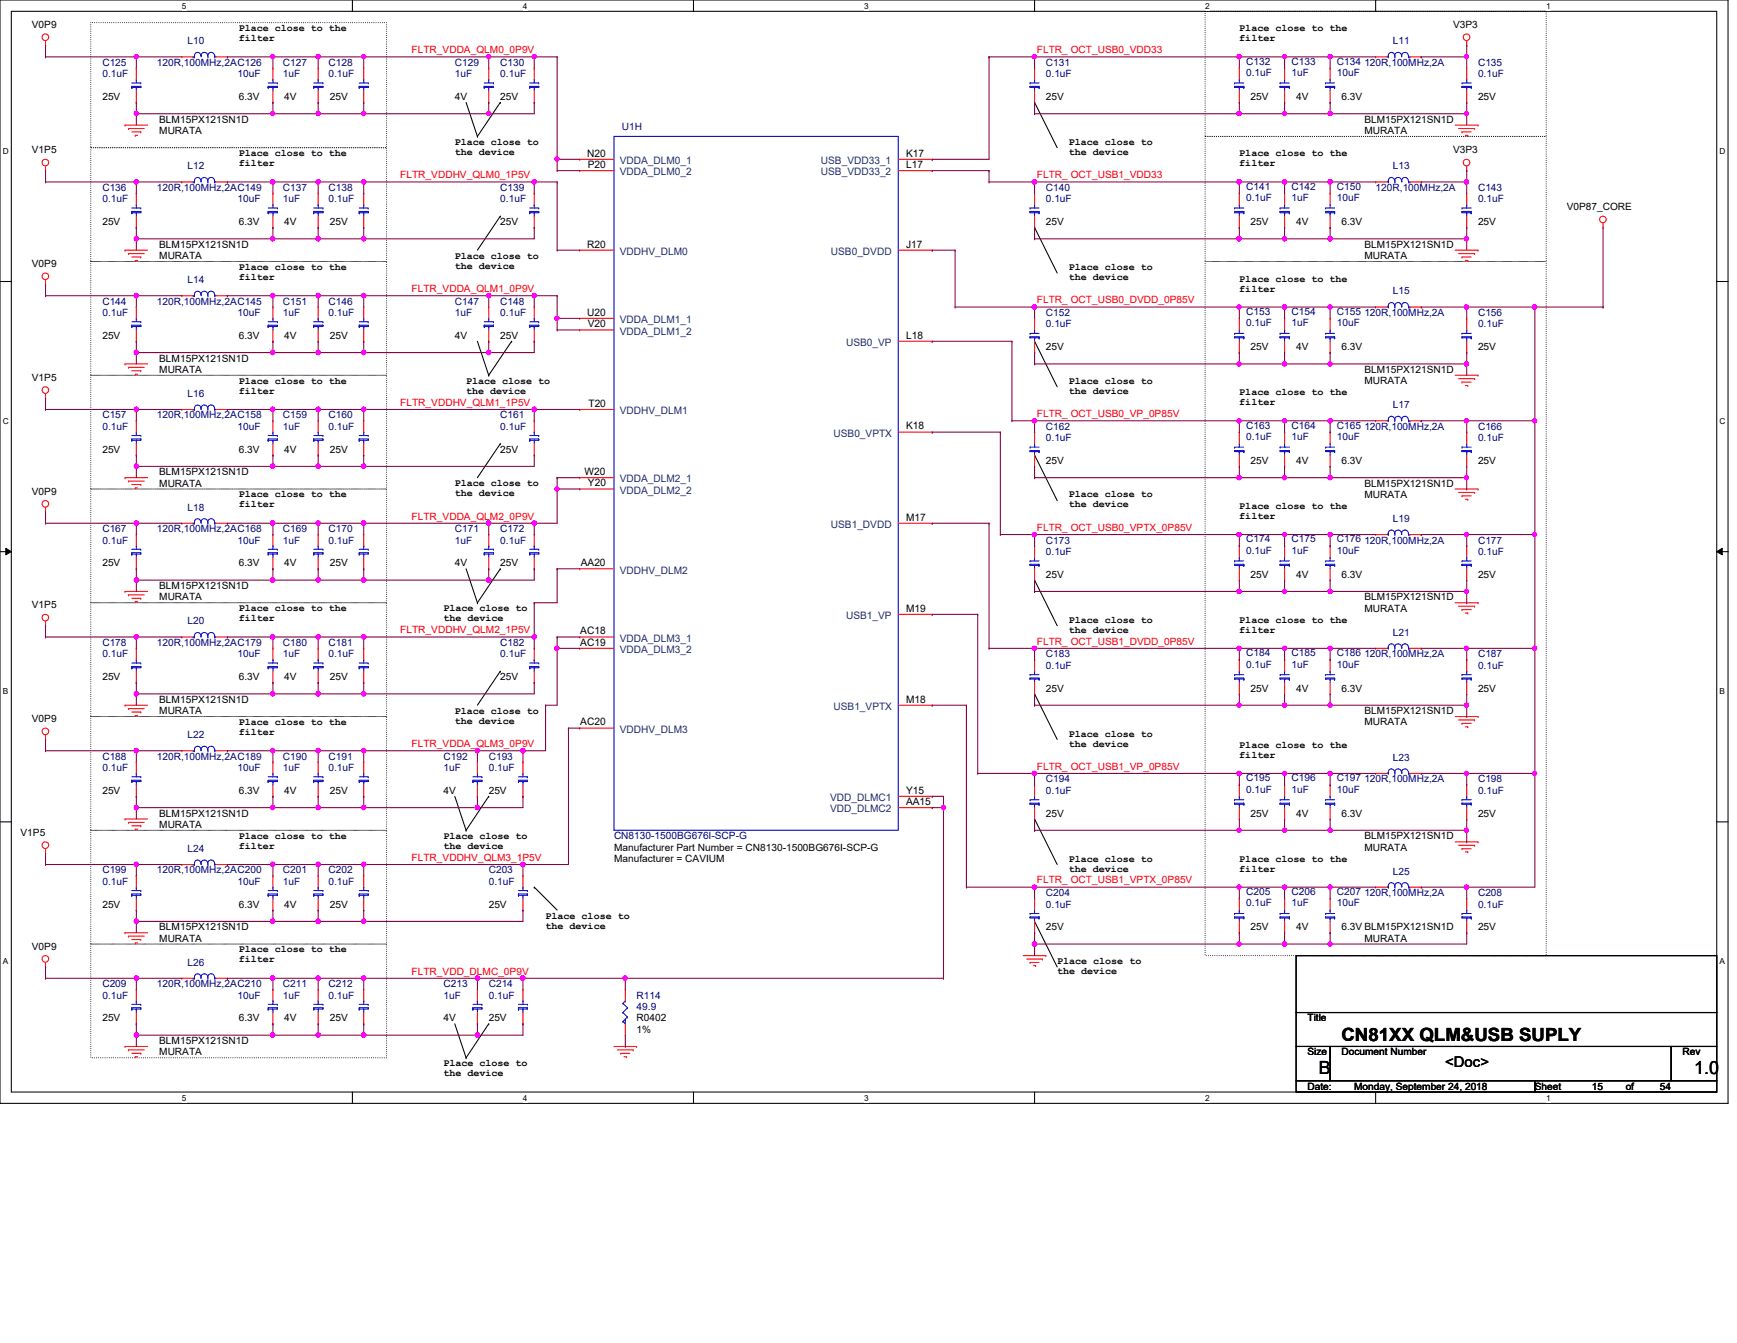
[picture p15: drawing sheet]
<svg xmlns="http://www.w3.org/2000/svg" width="279mm" height="216mm" viewBox="0 0 279 216" stroke-linecap="round" stroke-linejoin="round" font-family="sans-serif">
<defs><g id="words">
<g font-size="2.9">
<text x="215.8" y="167.3">CN81XX QLM&amp;USB SUPLY</text>
<text x="212.1" y="172.7">B</text>
<text x="272.5" y="172.7">1.0</text>
</g>
<text font-size="2.4" x="232.5" y="171.5">&lt;Doc&gt;</text>
<g font-size="1.7">
<text x="94.4" y="25.2">N20</text>
<text x="94.5" y="27">P20</text>
<text x="145.8" y="25.2">K17</text>
<text x="145.8" y="27">L17</text>
<text x="94.4" y="39.8">R20</text>
<text x="145.8" y="39.8">J17</text>
<text x="94.4" y="50.8">U20</text>
<text x="94.5" y="52.6">V20</text>
<text x="145.8" y="54.4">L18</text>
<text x="94.7" y="65.4">T20</text>
<text x="145.8" y="69">K18</text>
<text x="94" y="76.4">W20</text>
<text x="94.6" y="78.2">Y20</text>
<text x="145.8" y="83.7">M17</text>
<text x="93.4" y="91">AA20</text>
<text x="93.3" y="102">AC18</text>
<text x="145.8" y="98.3">M19</text>
<text x="93.3" y="103.8">AC19</text>
<text x="145.8" y="112.9">M18</text>
<text x="93.3" y="116.6">AC20</text>
<text x="145.8" y="127.6">Y15</text>
<text x="145.8" y="129.4">AA15</text>
</g>
<g font-size="1.7" fill="#004080">
<text x="99.7" y="26.4">VDDA_DLM0_1</text>
<text x="99.7" y="28.2">VDDA_DLM0_2</text>
<text x="132" y="26.4">USB_VDD33_1</text>
<text x="132" y="28.2">USB_VDD33_2</text>
<text x="99.7" y="41">VDDHV_DLM0</text>
<text x="133.6" y="41">USB0_DVDD</text>
<text x="99.7" y="51.9">VDDA_DLM1_1</text>
<text x="99.7" y="53.8">VDDA_DLM1_2</text>
<text x="136.1" y="55.6">USB0_VP</text>
<text x="99.7" y="66.6">VDDHV_DLM1</text>
<text x="134.1" y="70.2">USB0_VPTX</text>
<text x="99.7" y="77.6">VDDA_DLM2_1</text>
<text x="99.7" y="79.4">VDDA_DLM2_2</text>
<text x="133.6" y="84.9">USB1_DVDD</text>
<text x="99.7" y="92.2">VDDHV_DLM2</text>
<text x="136.1" y="99.5">USB1_VP</text>
<text x="99.7" y="103.2">VDDA_DLM3_1</text>
<text x="99.7" y="105">VDDA_DLM3_2</text>
<text x="99.7" y="117.8">VDDHV_DLM3</text>
<text x="134.1" y="114.1">USB1_VPTX</text>
<text x="133.5" y="128.8">VDD_DLMC1</text>
<text x="133.5" y="130.6">VDD_DLMC2</text>
</g>
<g font-size="1.6">
<text x="5.1" y="4.5">V0P9</text>
<text x="38.4" y="5">Place close to the</text>
<text x="199.3" y="5">Place close to the</text>
<text x="233.7" y="4.5">V3P3</text>
<text x="38.4" y="6.6">filter</text>
<text x="199.3" y="6.6">filter</text>
<text x="16.5" y="16">25V</text>
<text x="38.4" y="16">6.3V</text>
<text x="45.7" y="16">4V</text>
<text x="53" y="16">25V</text>
<text x="73.2" y="16">4V</text>
<text x="80.5" y="16">25V</text>
<text x="168.2" y="16">25V</text>
<text x="201.2" y="16">25V</text>
<text x="208.5" y="16">4V</text>
<text x="215.8" y="16">6.3V</text>
<text x="237.7" y="16">25V</text>
<text x="25.6" y="21.5">MURATA</text>
<text x="25.6" y="19.7">BLM15PX121SN1D</text>
<text x="73.2" y="23.3">Place close to</text>
<text x="171.9" y="23.3">Place close to</text>
<text x="219.5" y="21.5">MURATA</text>
<text x="219.5" y="19.7">BLM15PX121SN1D</text>
<text x="5.1" y="24.6">V1P5</text>
<text x="38.4" y="25.1">Place close to the</text>
<text x="38.4" y="26.7">filter</text>
<text x="73.2" y="24.9">the device</text>
<text x="171.9" y="24.9">the device</text>
<text x="199.3" y="25.1">Place close to the</text>
<text x="199.3" y="26.7">filter</text>
<text x="233.7" y="24.6">V3P3</text>
<text x="252" y="33.8">V0P87_CORE</text>
<text x="16.5" y="36.2">25V</text>
<text x="25.6" y="41.7">MURATA</text>
<text x="25.6" y="39.8">BLM15PX121SN1D</text>
<text x="38.4" y="36.2">6.3V</text>
<text x="45.7" y="36.2">4V</text>
<text x="53" y="36.2">25V</text>
<text x="73.2" y="41.6">Place close to</text>
<text x="80.5" y="36.2">25V</text>
<text x="168.2" y="36.2">25V</text>
<text x="201.2" y="36.2">25V</text>
<text x="208.5" y="36.2">4V</text>
<text x="215.8" y="36.2">6.3V</text>
<text x="219.5" y="41.7">MURATA</text>
<text x="219.5" y="39.8">BLM15PX121SN1D</text>
<text x="237.7" y="36.2">25V</text>
<text x="5.1" y="42.9">V0P9</text>
<text x="38.4" y="43.4">Place close to the</text>
<text x="38.4" y="45">filter</text>
<text x="73.2" y="43.2">the device</text>
<text x="171.9" y="43.4">Place close to</text>
<text x="171.9" y="45">the device</text>
<text x="199.3" y="45.3">Place close to the</text>
<text x="199.3" y="46.9">filter</text>
<text x="16.5" y="54.5">25V</text>
<text x="25.6" y="59.9">MURATA</text>
<text x="25.6" y="58.1">BLM15PX121SN1D</text>
<text x="38.4" y="54.5">6.3V</text>
<text x="45.7" y="54.5">4V</text>
<text x="53" y="54.5">25V</text>
<text x="73.2" y="54.5">4V</text>
<text x="80.5" y="54.5">25V</text>
<text x="168.2" y="56.3">25V</text>
<text x="201.2" y="56.3">25V</text>
<text x="208.5" y="56.3">4V</text>
<text x="215.8" y="56.3">6.3V</text>
<text x="219.5" y="59.9">BLM15PX121SN1D</text>
<text x="237.7" y="56.3">25V</text>
<text x="5.1" y="61.2">V1P5</text>
<text x="38.4" y="61.7">Place close to the</text>
<text x="38.4" y="63.3">filter</text>
<text x="75" y="61.7">Place close to</text>
<text x="75" y="63.3">the device</text>
<text x="171.9" y="61.7">Place close to</text>
<text x="171.9" y="63.3">the device</text>
<text x="199.3" y="63.5">Place close to the</text>
<text x="199.3" y="65.2">filter</text>
<text x="219.5" y="61.8">MURATA</text>
<text x="16.5" y="72.8">25V</text>
<text x="25.6" y="76.4">BLM15PX121SN1D</text>
<text x="38.4" y="72.8">6.3V</text>
<text x="45.7" y="72.8">4V</text>
<text x="53" y="72.8">25V</text>
<text x="80.5" y="72.8">25V</text>
<text x="168.2" y="74.6">25V</text>
<text x="201.2" y="74.6">25V</text>
<text x="208.5" y="74.6">4V</text>
<text x="215.8" y="74.6">6.3V</text>
<text x="237.7" y="74.6">25V</text>
<text x="5.1" y="79.5">V0P9</text>
<text x="25.6" y="78.2">MURATA</text>
<text x="38.4" y="80">Place close to the</text>
<text x="38.4" y="81.6">filter</text>
<text x="73.2" y="78.1">Place close to</text>
<text x="73.2" y="79.8">the device</text>
<text x="171.9" y="80">Place close to</text>
<text x="171.9" y="81.6">the device</text>
<text x="199.3" y="81.8">Place close to the</text>
<text x="199.3" y="83.4">filter</text>
<text x="219.5" y="80.1">MURATA</text>
<text x="219.5" y="78.2">BLM15PX121SN1D</text>
<text x="16.5" y="91.1">25V</text>
<text x="25.6" y="94.7">BLM15PX121SN1D</text>
<text x="38.4" y="91.1">6.3V</text>
<text x="45.7" y="91.1">4V</text>
<text x="53" y="91.1">25V</text>
<text x="73.2" y="91.1">4V</text>
<text x="80.5" y="91.1">25V</text>
<text x="168.2" y="92.9">25V</text>
<text x="201.2" y="92.9">25V</text>
<text x="208.5" y="92.9">4V</text>
<text x="215.8" y="92.9">6.3V</text>
<text x="237.7" y="92.9">25V</text>
<text x="5.1" y="97.8">V1P5</text>
<text x="25.6" y="96.5">MURATA</text>
<text x="38.4" y="98.3">Place close to the</text>
<text x="38.4" y="99.9">filter</text>
<text x="71.3" y="98.3">Place close to</text>
<text x="71.3" y="99.9">the device</text>
<text x="171.9" y="100.1">Place close to</text>
<text x="171.9" y="101.7">the device</text>
<text x="199.3" y="100.1">Place close to the</text>
<text x="199.3" y="101.7">filter</text>
<text x="219.5" y="98.3">MURATA</text>
<text x="219.5" y="96.5">BLM15PX121SN1D</text>
<text x="16.5" y="109.3">25V</text>
<text x="25.6" y="113">BLM15PX121SN1D</text>
<text x="38.4" y="109.3">6.3V</text>
<text x="45.7" y="109.3">4V</text>
<text x="53" y="109.3">25V</text>
<text x="80.5" y="109.3">25V</text>
<text x="168.2" y="111.2">25V</text>
<text x="201.2" y="111.2">25V</text>
<text x="208.5" y="111.2">4V</text>
<text x="215.8" y="111.2">6.3V</text>
<text x="237.7" y="111.2">25V</text>
<text x="5.1" y="116.1">V0P9</text>
<text x="25.6" y="114.8">MURATA</text>
<text x="38.4" y="116.5">Place close to the</text>
<text x="38.4" y="118.2">filter</text>
<text x="73.2" y="114.7">Place close to</text>
<text x="73.2" y="116.3">the device</text>
<text x="171.9" y="118.4">Place close to</text>
<text x="219.5" y="116.6">MURATA</text>
<text x="219.5" y="114.8">BLM15PX121SN1D</text>
<text x="171.9" y="120">the device</text>
<text x="199.3" y="120.2">Place close to the</text>
<text x="199.3" y="121.8">filter</text>
<text x="16.5" y="127.6">25V</text>
<text x="25.6" y="131.3">BLM15PX121SN1D</text>
<text x="38.4" y="127.6">6.3V</text>
<text x="45.7" y="127.6">4V</text>
<text x="53" y="127.6">25V</text>
<text x="71.3" y="127.6">4V</text>
<text x="78.6" y="127.6">25V</text>
<text x="168.2" y="131.3">25V</text>
<text x="201.2" y="131.3">25V</text>
<text x="208.5" y="131.3">4V</text>
<text x="215.8" y="131.3">6.3V</text>
<text x="237.7" y="131.3">25V</text>
<text x="3.3" y="134.4">V1P5</text>
<text x="25.6" y="133.1">MURATA</text>
<text x="38.4" y="134.8">Place close to the</text>
<text x="38.4" y="136.4">filter</text>
<text x="71.3" y="134.8">Place close to</text>
<text x="71.3" y="136.4">the device</text>
<text x="98.8" y="136.8">Manufacturer Part Number = CN8130-1500BG676I-SCP-G</text>
<text x="219.5" y="136.8">MURATA</text>
<text x="219.5" y="134.9">BLM15PX121SN1D</text>
<text x="98.8" y="138.6">Manufacturer = CAVIUM</text>
<text x="171.9" y="138.5">Place close to</text>
<text x="171.9" y="140.1">the device</text>
<text x="199.3" y="138.5">Place close to the</text>
<text x="199.3" y="140.1">filter</text>
<text x="16.5" y="145.9">25V</text>
<text x="25.6" y="149.6">BLM15PX121SN1D</text>
<text x="38.4" y="145.9">6.3V</text>
<text x="45.7" y="145.9">4V</text>
<text x="53" y="145.9">25V</text>
<text x="78.6" y="145.9">25V</text>
<text x="87.8" y="147.7">Place close to</text>
<text x="87.8" y="149.3">the device</text>
<text x="168.2" y="149.6">25V</text>
<text x="201.2" y="149.6">25V</text>
<text x="208.5" y="149.6">4V</text>
<text x="215.8" y="149.6">6.3V BLM15PX121SN1D</text>
<text x="237.7" y="149.6">25V</text>
<text x="5.1" y="152.7">V0P9</text>
<text x="25.6" y="151.4">MURATA</text>
<text x="38.4" y="153.1">Place close to the</text>
<text x="38.4" y="154.7">filter</text>
<text x="170.1" y="155">Place close to</text>
<text x="219.5" y="151.4">MURATA</text>
<text x="170.1" y="156.6">the device</text>
<text x="16.5" y="164.2">25V</text>
<text x="25.6" y="167.9">BLM15PX121SN1D</text>
<text x="38.4" y="164.2">6.3V</text>
<text x="45.7" y="164.2">4V</text>
<text x="53" y="164.2">25V</text>
<text x="71.3" y="164.2">4V</text>
<text x="78.6" y="164.2">25V</text>
<text x="102.4" y="164.2">R0402</text>
<text x="102.4" y="166">1%</text>
<text x="210.3" y="164.2">Title</text>
<text x="25.6" y="169.7">MURATA</text>
<text x="71.3" y="171.4">Place close to</text>
<text x="71.3" y="173">the device</text>
<text x="210.3" y="169.7">Size</text>
<text x="215.8" y="169.7">Document Number</text>
<text x="270.6" y="169.7">Rev</text>
<text x="210.3" y="175.2">Date:</text>
<text x="217.8" y="175.2">Monday, September 24, 2018</text>
<text x="246.9" y="175.2">Sheet</text>
<text x="256" y="175.2">15</text>
<text x="261.5" y="175.2">of</text>
<text x="267" y="175.2">54</text>
</g>
<g font-size="1.6" fill="#000080">
<text x="16.5" y="10.6">C125</text>
<text x="25.2" y="10.6">120R,100MHz,2AC126</text>
<text x="30.2" y="7.1">L10</text>
<text x="45.5" y="10.6">C127</text>
<text x="52.8" y="10.6">C128</text>
<text x="73.2" y="10.6">C129</text>
<text x="80.5" y="10.6">C130</text>
<text x="168.2" y="10.6">C131</text>
<text x="200.4" y="10.4">C132</text>
<text x="207.7" y="10.4">C133</text>
<text x="215.1" y="10.4">C134</text>
<text x="219.5" y="10.6">120R,100MHz,2A</text>
<text x="224" y="7.1">L11</text>
<text x="237.7" y="10.6">C135</text>
<text x="16.5" y="12.4">0.1uF</text>
<text x="38.2" y="12.4">10uF</text>
<text x="45.5" y="12.4">1uF</text>
<text x="52.8" y="12.4">0.1uF</text>
<text x="73.2" y="12.4">1uF</text>
<text x="80.5" y="12.4">0.1uF</text>
<text x="168.2" y="12.4">0.1uF</text>
<text x="200.4" y="12.2">0.1uF</text>
<text x="207.7" y="12.2">1uF</text>
<text x="215.1" y="12.2">10uF</text>
<text x="237.7" y="12.4">0.1uF</text>
<text x="100" y="20.8">U1H</text>
<text x="30.2" y="27.2">L12</text>
<text x="224" y="27.2">L13</text>
<text x="16.5" y="30.7">C136</text>
<text x="16.5" y="32.5">0.1uF</text>
<text x="25.2" y="30.7">120R,100MHz,2AC149</text>
<text x="38.2" y="32.5">10uF</text>
<text x="45.5" y="30.7">C137</text>
<text x="45.5" y="32.5">1uF</text>
<text x="52.8" y="30.7">C138</text>
<text x="52.8" y="32.5">0.1uF</text>
<text x="80.5" y="30.7">C139</text>
<text x="80.5" y="32.5">0.1uF</text>
<text x="168.2" y="30.7">C140</text>
<text x="168.2" y="32.5">0.1uF</text>
<text x="200.4" y="30.5">C141</text>
<text x="200.4" y="32.3">0.1uF</text>
<text x="207.7" y="30.5">C142</text>
<text x="207.7" y="32.3">1uF</text>
<text x="215.1" y="30.5">C150</text>
<text x="215.1" y="32.3">10uF</text>
<text x="221.3" y="30.7">120R,100MHz,2A</text>
<text x="237.7" y="30.7">C143</text>
<text x="237.7" y="32.5">0.1uF</text>
<text x="30.2" y="45.5">L14</text>
<text x="224" y="47.3">L15</text>
<text x="16.5" y="49">C144</text>
<text x="16.5" y="50.8">0.1uF</text>
<text x="25.2" y="49">120R,100MHz,2AC145</text>
<text x="38.2" y="50.8">10uF</text>
<text x="45.5" y="49">C151</text>
<text x="45.5" y="50.8">1uF</text>
<text x="52.8" y="49">C146</text>
<text x="52.8" y="50.8">0.1uF</text>
<text x="73.2" y="49">C147</text>
<text x="73.2" y="50.8">1uF</text>
<text x="80.5" y="49">C148</text>
<text x="80.5" y="50.8">0.1uF</text>
<text x="168.2" y="50.8">C152</text>
<text x="168.2" y="52.6">0.1uF</text>
<text x="200.4" y="50.6">C153</text>
<text x="200.4" y="52.5">0.1uF</text>
<text x="207.7" y="50.6">C154</text>
<text x="207.7" y="52.5">1uF</text>
<text x="215.1" y="50.6">C155</text>
<text x="215.1" y="52.5">10uF</text>
<text x="219.5" y="50.8">120R,100MHz,2A</text>
<text x="237.7" y="50.8">C156</text>
<text x="237.7" y="52.6">0.1uF</text>
<text x="30.2" y="63.8">L16</text>
<text x="224" y="65.6">L17</text>
<text x="16.5" y="67.3">C157</text>
<text x="16.5" y="69.1">0.1uF</text>
<text x="25.2" y="67.3">120R,100MHz,2AC158</text>
<text x="38.2" y="69.1">10uF</text>
<text x="45.5" y="67.3">C159</text>
<text x="45.5" y="69.1">1uF</text>
<text x="52.8" y="67.3">C160</text>
<text x="52.8" y="69.1">0.1uF</text>
<text x="80.5" y="67.3">C161</text>
<text x="80.5" y="69.1">0.1uF</text>
<text x="168.2" y="69.1">C162</text>
<text x="168.2" y="70.9">0.1uF</text>
<text x="200.4" y="68.9">C163</text>
<text x="200.4" y="70.7">0.1uF</text>
<text x="207.7" y="68.9">C164</text>
<text x="207.7" y="70.7">1uF</text>
<text x="215.1" y="68.9">C165</text>
<text x="215.1" y="70.7">10uF</text>
<text x="219.5" y="69.1">120R,100MHz,2A</text>
<text x="237.7" y="69.1">C166</text>
<text x="237.7" y="70.9">0.1uF</text>
<text x="30.2" y="82.1">L18</text>
<text x="224" y="83.9">L19</text>
<text x="16.5" y="85.6">C167</text>
<text x="16.5" y="87.4">0.1uF</text>
<text x="25.2" y="85.6">120R,100MHz,2AC168</text>
<text x="38.2" y="87.4">10uF</text>
<text x="45.5" y="85.6">C169</text>
<text x="45.5" y="87.4">1uF</text>
<text x="52.8" y="85.6">C170</text>
<text x="52.8" y="87.4">0.1uF</text>
<text x="73.2" y="85.6">C171</text>
<text x="73.2" y="87.4">1uF</text>
<text x="80.5" y="85.6">C172</text>
<text x="80.5" y="87.4">0.1uF</text>
<text x="168.2" y="87.4">C173</text>
<text x="168.2" y="89.2">0.1uF</text>
<text x="200.4" y="87.2">C174</text>
<text x="200.4" y="89">0.1uF</text>
<text x="207.7" y="87.2">C175</text>
<text x="207.7" y="89">1uF</text>
<text x="215.1" y="87.2">C176</text>
<text x="215.1" y="89">10uF</text>
<text x="219.5" y="87.4">120R,100MHz,2A</text>
<text x="237.7" y="87.4">C177</text>
<text x="237.7" y="89.2">0.1uF</text>
<text x="30.2" y="100.4">L20</text>
<text x="16.5" y="103.8">C178</text>
<text x="16.5" y="105.7">0.1uF</text>
<text x="25.2" y="103.8">120R,100MHz,2AC179</text>
<text x="38.2" y="105.7">10uF</text>
<text x="45.5" y="103.8">C180</text>
<text x="45.5" y="105.7">1uF</text>
<text x="52.8" y="103.8">C181</text>
<text x="52.8" y="105.7">0.1uF</text>
<text x="80.5" y="103.8">C182</text>
<text x="80.5" y="105.7">0.1uF</text>
<text x="168.2" y="105.7">C183</text>
<text x="168.2" y="107.5">0.1uF</text>
<text x="200.4" y="105.5">C184</text>
<text x="200.4" y="107.3">0.1uF</text>
<text x="207.7" y="105.5">C185</text>
<text x="207.7" y="107.3">1uF</text>
<text x="215.1" y="105.5">C186</text>
<text x="215.1" y="107.3">10uF</text>
<text x="219.5" y="105.7">120R,100MHz,2A</text>
<text x="224" y="102.2">L21</text>
<text x="237.7" y="105.7">C187</text>
<text x="237.7" y="107.5">0.1uF</text>
<text x="30.2" y="118.7">L22</text>
<text x="16.5" y="122.1">C188</text>
<text x="16.5" y="124">0.1uF</text>
<text x="25.2" y="122.1">120R,100MHz,2AC189</text>
<text x="38.2" y="124">10uF</text>
<text x="45.5" y="122.1">C190</text>
<text x="45.5" y="124">1uF</text>
<text x="52.8" y="122.1">C191</text>
<text x="52.8" y="124">0.1uF</text>
<text x="71.3" y="122.1">C192</text>
<text x="71.3" y="124">1uF</text>
<text x="78.6" y="122.1">C193</text>
<text x="78.6" y="124">0.1uF</text>
<text x="168.2" y="125.8">C194</text>
<text x="200.4" y="125.6">C195</text>
<text x="207.7" y="125.6">C196</text>
<text x="215.1" y="125.6">C197</text>
<text x="219.5" y="125.8">120R,100MHz,2A</text>
<text x="224" y="122.3">L23</text>
<text x="237.7" y="125.8">C198</text>
<text x="168.2" y="127.6">0.1uF</text>
<text x="200.4" y="127.4">0.1uF</text>
<text x="207.7" y="127.4">1uF</text>
<text x="215.1" y="127.4">10uF</text>
<text x="237.7" y="127.6">0.1uF</text>
<text x="30.2" y="136.9">L24</text>
<text x="98.8" y="134.9">CN8130-1500BG676I-SCP-G</text>
<text x="16.5" y="140.4">C199</text>
<text x="16.5" y="142.2">0.1uF</text>
<text x="25.2" y="140.4">120R,100MHz,2AC200</text>
<text x="38.2" y="142.2">10uF</text>
<text x="45.5" y="140.4">C201</text>
<text x="45.5" y="142.2">1uF</text>
<text x="52.8" y="140.4">C202</text>
<text x="52.8" y="142.2">0.1uF</text>
<text x="78.6" y="140.4">C203</text>
<text x="78.6" y="142.2">0.1uF</text>
<text x="200.4" y="143.9">C205</text>
<text x="207.7" y="143.9">C206</text>
<text x="215.1" y="143.9">C207</text>
<text x="224" y="140.6">L25</text>
<text x="168.2" y="144.1">C204</text>
<text x="168.2" y="145.9">0.1uF</text>
<text x="200.4" y="145.7">0.1uF</text>
<text x="207.7" y="145.7">1uF</text>
<text x="215.1" y="145.7">10uF</text>
<text x="219.5" y="144.1">120R,100MHz,2A</text>
<text x="237.7" y="144.1">C208</text>
<text x="237.7" y="145.9">0.1uF</text>
<text x="30.2" y="155.2">L26</text>
<text x="16.5" y="158.7">C209</text>
<text x="16.5" y="160.5">0.1uF</text>
<text x="25.2" y="158.7">120R,100MHz,2AC210</text>
<text x="38.2" y="160.5">10uF</text>
<text x="45.5" y="158.7">C211</text>
<text x="45.5" y="160.5">1uF</text>
<text x="52.8" y="158.7">C212</text>
<text x="52.8" y="160.5">0.1uF</text>
<text x="71.3" y="158.7">C213</text>
<text x="71.3" y="160.5">1uF</text>
<text x="78.6" y="158.7">C214</text>
<text x="78.6" y="160.5">0.1uF</text>
<text x="102.4" y="160.5">R114</text>
<text x="102.4" y="162.3">49.9</text>
</g>
<g font-size="1.6" fill="#f00">
<text x="66.2" y="8.6">FLTR_VDDA_QLM0_0P9V</text>
<text x="166.8" y="8.6">FLTR_ OCT_USB0_VDD33</text>
<text x="64.4" y="28.7">FLTR_VDDHV_QLM0_1P5V</text>
<text x="166.8" y="28.7">FLTR_ OCT_USB1_VDD33</text>
<text x="66.2" y="46.9">FLTR_VDDA_QLM1_0P9V</text>
<text x="166.8" y="48.8">FLTR_ OCT_USB0_DVDD_0P85V</text>
<text x="64.4" y="65.2">FLTR_VDDHV_QLM1_1P5V</text>
<text x="166.8" y="67.1">FLTR_ OCT_USB0_VP_0P85V</text>
<text x="66.2" y="83.5">FLTR_VDDA_QLM2_0P9V</text>
<text x="166.8" y="85.3">FLTR_ OCT_USB0_VPTX_0P85V</text>
<text x="64.4" y="101.8">FLTR_VDDHV_QLM2_1P5V</text>
<text x="166.8" y="103.6">FLTR_ OCT_USB1_DVDD_0P85V</text>
<text x="66.2" y="120.1">FLTR_VDDA_QLM3_0P9V</text>
<text x="166.8" y="123.7">FLTR_ OCT_USB1_VP_0P85V</text>
<text x="66.2" y="138.4">FLTR_VDDHV_QLM3_1P5V</text>
<text x="166.8" y="142">FLTR_ OCT_USB1_VPTX_0P85V</text>
<text x="66.2" y="156.7">FLTR_VDD_DLMC_0P9V</text>
</g>
<g font-size="1.3">
<text x="29.3" y="1.4">5</text>
<text x="84.1" y="1.4">4</text>
<text x="139" y="1.4">3</text>
<text x="193.8" y="1.4">2</text>
<text x="248.7" y="1.4">1</text>
<text x=".5" y="24.7">D</text>
<text x="276.6" y="24.7">D</text>
<text x=".5" y="68.2">C</text>
<text x="276.6" y="68.2">C</text>
<text x=".5" y="111.6">B</text>
<text x="276.6" y="111.6">B</text>
<text x=".5" y="155">A</text>
<text x="276.6" y="155">A</text>
<text x="29.3" y="177">5</text>
<text x="84.1" y="177">4</text>
<text x="139" y="177">3</text>
<text x="193.8" y="177">2</text>
<text x="248.7" y="177">1</text>
</g>
</g></defs>
<path d="M0 0h278v177.4h-278zM1.8 1.8h274.3v173.8h-274.3z" fill="none" stroke="#000" stroke-width=".17"/>
<g fill="#fff">
<path d="M29.3 .2h.7v1.5h-.7z"/>
<path d="M29.3 175.8h.7v1.4h-.7z"/>
</g>
<path d="M56.7 0v1.8M56.7 175.6v1.8" fill="none" stroke="#000" stroke-width=".17"/>
<g fill="#fff">
<path d="M84.1 .2h.7v1.5h-.7z"/>
<path d="M84.1 175.8h.7v1.4h-.7z"/>
</g>
<path d="M111.5 0v1.8M111.5 175.6v1.8" fill="none" stroke="#000" stroke-width=".17"/>
<g fill="#fff">
<path d="M139 .2h.7v1.5h-.7z"/>
<path d="M139 175.8h.7v1.4h-.7z"/>
</g>
<path d="M166.4 0v1.8M166.4 175.6v1.8" fill="none" stroke="#000" stroke-width=".17"/>
<g fill="#fff">
<path d="M193.8 .2h.8v1.5h-.8z"/>
<path d="M193.8 175.8h.8v1.4h-.8z"/>
</g>
<path d="M221.3 0v1.8M221.3 175.6v1.8" fill="none" stroke="#000" stroke-width=".17"/>
<g fill="#fff">
<path d="M248.7 .2h.7v1.5h-.7z"/>
<path d="M248.7 175.8h.7v1.4h-.7z"/>
<path d="M.5 23.5h.9v1.5h-.9z"/>
<path d="M276.6 23.5h.9v1.5h-.9z"/>
<path d="M.5 67h.9v1.5h-.9z"/>
<path d="M276.6 67h.9v1.5h-.9z"/>
</g>
<path d="M0 45.3h1.8M276.1 45.3h1.9" fill="none" stroke="#000" stroke-width=".17"/>
<g fill="#fff">
<path d="M.5 110.4h.8v1.5h-.8z"/>
<path d="M276.6 110.4h.9v1.5h-.9z"/>
</g>
<path d="M0 88.7h1.8M276.1 88.7h1.9" fill="none" stroke="#000" stroke-width=".17"/>
<path d="M.9 88.1l.9 .6-.9 .5zM276.1 88.7l.9-.6v1.1z" fill="#000"/>
<path d="M.9 88.1l.9 .6-.9 .5zM276.1 88.7l.9-.6v1.1z" fill="none" stroke="#000" stroke-width=".16"/>
<g fill="#fff">
<path d="M.5 153.8h.8v1.5h-.8z"/>
<path d="M276.6 153.8h.9v1.5h-.9z"/>
</g>
<g fill="none" stroke="#000" stroke-width=".17">
<path d="M75 16.5l1.8 5.4M80.5 16.5h.1M80.5 16.5l-3.7 5.4M166.4 16.5h.1M166.4 16.5l3.7 7.2M76.8 21.9h.1M80.5 34.8h.1M80.5 34.8l-3.7 5.4M166.4 36.6h.1M166.4 36.6l3.7 7.3M76.8 54.9l1.8 5.4M82.3 54.9h.1"/>
<path d="M82.3 54.9l-3.7 5.4M166.4 54.9h.1M166.4 54.9l3.7 7.3M78.6 60.3h.1M80.5 71.3h.1M80.5 71.3l-3.7 5.5M166.4 73.2h.1M166.4 73.2l3.7 7.3M75 91.4l1.8 5.5M76.8 96.9h.1M80.5 91.4h.1M80.5 91.4l-3.7 5.5"/>
<path d="M166.4 93.3h.1M166.4 93.3l3.7 7.3M80.5 107.9h.1M80.5 107.9l-3.7 5.5M166.4 111.5h.1M166.4 111.5l3.7 7.4M0 132.1h1.8M73.2 128l1.8 5.5M75 133.5h.1M78.6 128h.1M78.6 128l-3.6 5.5M166.4 131.7h.1"/>
<path d="M166.4 131.7l3.7 7.3M276.1 132.1h1.9M85.9 142.6h.1M85.9 142.6l3.7 3.7M166.4 148.1h.1M166.4 148.1l3.7 7.3M208.5 153.6h67.6v9.2h-67.6zM73.2 164.6l1.8 5.5M75 170.1h.1M78.6 164.6h.1M78.6 164.6l-3.6 5.5M208.5 162.8h67.6v5.4h-67.6z"/>
<path d="M208.5 168.2h5.5v5.5h-5.5zM208.5 173.7h38.4v1.9h-38.4zM214 168.2h54.8v5.5h-54.8zM246.9 173.7h29.2v1.9h-29.2zM268.8 168.2h7.3v5.5h-7.3z"/>
</g>
<path d="M14.6 3.6h47.6v20.1h-47.6zM193.8 1.8h54.9v20.1h-54.9zM14.6 23.7h47.6v18.3h-47.6zM193.8 21.9h54.9v20.1h-54.9zM14.6 42h47.6v18.3h-47.6zM193.8 42h54.9v111.6h-54.9zM14.6 60.3h47.6v18.3h-47.6zM14.6 78.6h47.6v18.3h-47.6zM14.6 96.9h47.6v18.3h-47.6zM14.6 115.2h47.6v18.3h-47.6zM14.6 133.5h47.6v18.3h-47.6zM14.6 151.8h47.6v18.3h-47.6z" fill="none" stroke="#000" stroke-width=".17" stroke-dasharray="0 .3"/>
<g fill="none" stroke="#f00" stroke-width=".17">
<path d="M7.3 7.3h.1M7.3 6.6v.7M21.9 16.5h.1M21.9 11h.1M21.9 11v1.8M21.9 14.6v1.9M29.3 9.1h.1M29.3 9.1h1.8M34.8 9.1h1.8M36.6 9.1h.1M43.9 16.5h.1M43.9 11h.1"/>
<path d="M43.9 11v1.8M43.9 14.6v1.9M51.2 16.5h.1M51.2 11h.1M51.2 11v1.8M51.2 14.6v1.9M58.5 16.5h.1M58.5 11h.1M58.5 11v1.8M58.5 14.6v1.9M78.6 16.5h.1M78.6 11h.1"/>
<path d="M78.6 11v1.8M78.6 14.6v1.9M85.9 16.5h.1M85.9 11h.1M85.9 11v1.8M85.9 14.6v1.9M166.4 16.5h.1M166.4 11h.1M166.4 11v1.8M166.4 14.6v1.9M199.3 16.5h.1M199.3 11h.1"/>
<path d="M199.3 11v1.8M199.3 14.6v1.9M206.6 16.5h.1M206.6 11h.1M206.6 11v1.8M206.6 14.6v1.9M214 16.5h.1M214 11h.1M214 11v1.8M214 14.6v1.9M221.3 9.1h.1M221.3 9.1h1.8"/>
<path d="M226.8 9.1h1.8M228.6 9.1h.1M235.9 7.3h.1M235.9 16.5h.1M235.9 11h.1M235.9 6.6v.7M235.9 11v1.8M235.9 14.6v1.9M7.3 27.4h.1M7.3 26.7v.7M20.1 20.1h.1M20.1 20.1h3.6"/>
<path d="M20.7 20.7h.1M20.7 20.7h2.5M21.2 21.2h1.4M21.8 21.8h.1M21.8 21.8h.3M21.9 36.6h.1M21.9 31.1h.1M21.9 31.1v1.8M21.9 34.8v1.8M22.6 21.2h.1M29.3 29.3h.1M29.3 29.3h1.8"/>
<path d="M34.8 29.3h1.8M36.6 29.3h.1M43.9 36.6h.1M43.9 31.1h.1M43.9 31.1v1.8M43.9 34.8v1.8M51.2 36.6h.1M51.2 31.1h.1M51.2 31.1v1.8M51.2 34.8v1.8M58.5 36.6h.1M58.5 31.1h.1"/>
<path d="M58.5 31.1v1.8M58.5 34.8v1.8M85.9 36.6h.1M85.9 31.1h.1M85.9 31.1v1.8M85.9 34.8v1.8M93.3 25.6h.1M93.3 27.4h.1M93.3 25.6h5.5M93.3 27.4h5.5M144.5 25.6h5.4M144.5 27.4h5.4"/>
<path d="M149.9 25.6h.1M149.9 27.4h.1M166.4 36.6h.1M166.4 31.1h.1M166.4 31.1v1.8M166.4 34.8v1.8M199.3 36.6h.1M199.3 31.1h.1M199.3 31.1v1.8M199.3 34.8v1.8M206.6 36.6h.1M206.6 31.1h.1"/>
<path d="M206.6 31.1v1.8M206.6 34.8v1.8M214 36.6h.1M214 31.1h.1M214 31.1v1.8M214 34.8v1.8M221.3 29.3h.1M221.3 29.3h1.8M226.8 29.3h1.8M228.6 29.3h.1M234.1 20.1h3.6M234.6 20.7h2.6"/>
<path d="M235.2 21.2h.1M235.2 21.2h1.4M235.7 21.8h.4M235.9 27.4h.1M235.9 36.6h.1M235.9 31.1h.1M235.9 26.7v.7M235.9 31.1v1.8M235.9 34.8v1.8M236.1 21.8h.1M237.2 20.7h.1M237.7 20.1h.1"/>
<path d="M257.9 36.6h.1M257.9 35.9v.7M7.3 45.7h.1M7.3 45v.7M20.1 40.2h.1M20.1 58.5h.1M20.1 40.2h3.6M20.1 58.5h3.6M20.7 40.8h.1M20.7 59.1h.1M20.7 40.8h2.5M20.7 59.1h2.5"/>
<path d="M21.2 41.3h1.4M21.2 59.6h1.4M21.8 41.9h.1M21.8 41.9h.3M21.9 54.9h.1M21.9 49.4h.1M21.9 49.4v1.8M21.9 53v1.9M22.6 41.3h.1M22.6 59.6h.1M29.3 47.5h.1M29.3 47.5h1.8"/>
<path d="M34.8 47.5h1.8M36.6 47.5h.1M43.9 54.9h.1M43.9 49.4h.1M43.9 49.4v1.8M43.9 53v1.9M51.2 54.9h.1M51.2 49.4h.1M51.2 49.4v1.8M51.2 53v1.9M58.5 54.9h.1M58.5 49.4h.1"/>
<path d="M58.5 49.4v1.8M58.5 53v1.9M78.6 54.9h.1M78.6 49.4h.1M78.6 49.4v1.8M78.6 53v1.9M85.9 54.9h.1M85.9 49.4h.1M85.9 49.4v1.8M85.9 53v1.9M93.3 51.2h.1M93.3 53h.1"/>
<path d="M93.3 40.2h.1M93.3 40.2h5.5M93.3 51.2h5.5M93.3 53h5.5M144.5 40.2h5.4M144.5 54.9h5.4M149.9 40.2h.1M149.9 54.9h.1M166.4 56.7h.1M166.4 51.2h.1M166.4 51.2v1.8M166.4 54.9v1.8"/>
<path d="M199.3 56.7h.1M199.3 51.2h.1M199.3 51.2v1.8M199.3 54.9v1.8M206.6 56.7h.1M206.6 51.2h.1M206.6 51.2v1.8M206.6 54.9v1.8M214 56.7h.1M214 51.2h.1M214 51.2v1.8M214 54.9v1.8"/>
<path d="M221.3 49.4h.1M221.3 49.4h1.8M226.8 49.4h1.8M228.6 49.4h.1M234.1 40.2h3.6M234.6 40.8h2.6M235.2 41.3h.1M235.2 41.3h1.4M235.7 41.9h.4M235.9 56.7h.1M235.9 51.2h.1M235.9 51.2v1.8"/>
<path d="M235.9 54.9v1.8M236.1 41.9h.1M237.2 40.8h.1M237.7 40.2h.1M7.3 64h.1M7.3 63.3v.7M20.1 76.8h.1M20.1 76.8h3.6M20.7 77.3h.1M20.7 77.3h2.5M21.2 77.9h1.4M21.8 60.2h.1"/>
<path d="M21.8 78.4h.1M21.8 60.2h.3M21.8 78.4h.3M21.9 73.2h.1M21.9 67.6h.1M21.9 67.6v1.9M21.9 71.3v1.9M22.6 77.9h.1M29.3 65.8h.1M29.3 65.8h1.8M34.8 65.8h1.8M36.6 65.8h.1"/>
<path d="M43.9 73.2h.1M43.9 67.6h.1M43.9 67.6v1.9M43.9 71.3v1.9M51.2 73.2h.1M51.2 67.6h.1M51.2 67.6v1.9M51.2 71.3v1.9M58.5 73.2h.1M58.5 67.6h.1M58.5 67.6v1.9M58.5 71.3v1.9"/>
<path d="M85.9 73.2h.1M85.9 67.6h.1M85.9 67.6v1.9M85.9 71.3v1.9M93.3 76.8h.1M93.3 78.6h.1M93.3 65.8h.1M93.3 78.6h5.5M93.3 76.8h5.5M93.3 65.8h5.5M144.5 69.5h5.4M149.9 69.5h.1"/>
<path d="M166.4 75h.1M166.4 69.5h.1M166.4 69.5v1.8M166.4 73.2v1.8M199.3 75h.1M199.3 69.5h.1M199.3 69.5v1.8M199.3 73.2v1.8M206.6 75h.1M206.6 69.5h.1M206.6 69.5v1.8M206.6 73.2v1.8"/>
<path d="M214 75h.1M214 69.5h.1M214 69.5v1.8M214 73.2v1.8M221.3 67.6h.1M221.3 67.6h1.8M226.8 67.6h1.8M228.6 67.6h.1M234.1 60.3h3.6M234.1 78.6h3.6M234.6 60.9h2.6M234.6 79.2h2.6"/>
<path d="M235.2 61.4h.1M235.2 79.7h.1M235.2 61.4h1.4M235.2 79.7h1.4M235.7 62h.4M235.9 75h.1M235.9 69.5h.1M235.9 69.5v1.8M235.9 73.2v1.8M236.1 62h.1M237.2 60.9h.1M237.2 79.2h.1"/>
<path d="M237.7 60.3h.1M237.7 78.6h.1M7.3 82.3h.1M7.3 81.6v.7M7.3 99.9v.7M20.1 95.1h.1M20.1 95.1h3.6M20.7 95.6h.1M20.7 95.6h2.5M21.2 96.2h1.4M21.8 96.7h.1M21.8 96.7h.3"/>
<path d="M21.9 91.4h.1M21.9 85.9h.1M21.9 85.9v1.9M21.9 89.6v1.8M22.6 96.2h.1M29.3 84.1h.1M29.3 84.1h1.8M34.8 84.1h1.8M36.6 84.1h.1M43.9 91.4h.1M43.9 85.9h.1M43.9 85.9v1.9"/>
<path d="M43.9 89.6v1.8M51.2 91.4h.1M51.2 85.9h.1M51.2 85.9v1.9M51.2 89.6v1.8M58.5 91.4h.1M58.5 85.9h.1M58.5 85.9v1.9M58.5 89.6v1.8M78.6 91.4h.1M78.6 85.9h.1M78.6 85.9v1.9"/>
<path d="M78.6 89.6v1.8M85.9 91.4h.1M85.9 85.9h.1M85.9 85.9v1.9M85.9 89.6v1.8M93.3 91.4h.1M93.3 91.4h5.5M144.5 84.1h5.4M144.5 98.8h5.4M149.9 84.1h.1M149.9 98.8h.1M166.4 93.3h.1"/>
<path d="M166.4 87.8h.1M166.4 87.8v1.8M166.4 91.4v1.9M199.3 93.3h.1M199.3 87.8h.1M199.3 87.8v1.8M199.3 91.4v1.9M206.6 93.3h.1M206.6 87.8h.1M206.6 87.8v1.8M206.6 91.4v1.9M214 93.3h.1"/>
<path d="M214 87.8h.1M214 87.8v1.8M214 91.4v1.9M221.3 85.9h.1M221.3 85.9h1.8M226.8 85.9h1.8M228.6 85.9h.1M234.1 96.9h3.6M234.6 97.5h2.6M235.2 98h.1M235.2 98h1.4M235.7 80.3h.4"/>
<path d="M235.7 98.6h.4M235.9 93.3h.1M235.9 87.8h.1M235.9 87.8v1.8M235.9 91.4v1.9M236.1 80.3h.1M236.1 98.6h.1M237.2 97.5h.1M237.7 96.9h.1M7.3 100.6h.1M7.3 118.9h.1M7.3 118.2v.7"/>
<path d="M20.1 113.4h.1M20.1 113.4h3.6M20.7 113.9h.1M20.7 113.9h2.5M21.2 114.5h1.4M21.8 115h.1M21.8 115h.3M21.9 109.7h.1M21.9 104.2h.1M21.9 104.2v1.8M21.9 107.9v1.8M22.6 114.5h.1"/>
<path d="M29.3 102.4h.1M29.3 102.4h1.8M34.8 102.4h1.8M36.6 102.4h.1M43.9 109.7h.1M43.9 104.2h.1M43.9 104.2v1.8M43.9 107.9v1.8M51.2 109.7h.1M51.2 104.2h.1M51.2 104.2v1.8M51.2 107.9v1.8"/>
<path d="M58.5 109.7h.1M58.5 104.2h.1M58.5 104.2v1.8M58.5 107.9v1.8M85.9 109.7h.1M85.9 104.2h.1M85.9 104.2v1.8M85.9 107.9v1.8M93.3 102.4h.1M93.3 104.2h.1M93.3 117.1h.1M93.3 102.4h5.5"/>
<path d="M93.3 104.2h5.5M93.3 117.1h5.5M144.5 113.4h5.4M149.9 113.4h.1M166.4 111.5h.1M166.4 106h.1M166.4 106v1.9M166.4 109.7v1.8M199.3 111.5h.1M199.3 106h.1M199.3 106v1.9M199.3 109.7v1.8"/>
<path d="M206.6 111.5h.1M206.6 106h.1M206.6 106v1.9M206.6 109.7v1.8M214 111.5h.1M214 106h.1M214 106v1.9M214 109.7v1.8M221.3 104.2h.1M221.3 104.2h1.8M226.8 104.2h1.8M228.6 104.2h.1"/>
<path d="M234.1 115.2h3.6M234.6 115.7h2.6M235.2 116.3h.1M235.2 116.3h1.4M235.7 116.8h.4M235.9 111.5h.1M235.9 106h.1M235.9 106v1.9M235.9 109.7v1.8M236.1 116.8h.1M237.2 115.7h.1M237.7 115.2h.1"/>
<path d="M7.3 137.2h.1M7.3 136.4v.8M20.1 131.7h.1M20.1 131.7h3.6M20.7 132.2h.1M20.7 132.2h2.5M21.2 132.8h1.4M21.8 133.3h.1M21.8 133.3h.3M21.9 128h.1M21.9 122.5h.1M21.9 122.5v1.8"/>
<path d="M21.9 126.2v1.8M22.6 132.8h.1M29.3 139h.1M29.3 120.7h.1M29.3 139h1.8M29.3 120.7h1.8M34.8 139h1.8M34.8 120.7h1.8M36.6 139h.1M36.6 120.7h.1M43.9 128h.1M43.9 122.5h.1"/>
<path d="M43.9 122.5v1.8M43.9 126.2v1.8M51.2 128h.1M51.2 122.5h.1M51.2 122.5v1.8M51.2 126.2v1.8M58.5 128h.1M58.5 122.5h.1M58.5 122.5v1.8M58.5 126.2v1.8M76.8 128h.1M76.8 122.5h.1"/>
<path d="M76.8 122.5v1.8M76.8 126.2v1.8M84.1 128h.1M84.1 122.5h.1M84.1 122.5v1.8M84.1 126.2v1.8M144.5 128h5.4M144.5 129.8h5.4M149.9 128h.1M149.9 129.8h.1M166.4 131.7h.1M166.4 126.2h.1"/>
<path d="M166.4 126.2v1.8M166.4 129.8v1.9M199.3 131.7h.1M199.3 126.2h.1M199.3 126.2v1.8M199.3 129.8v1.9M206.6 131.7h.1M206.6 126.2h.1M206.6 126.2v1.8M206.6 129.8v1.9M214 131.7h.1M214 126.2h.1"/>
<path d="M214 126.2v1.8M214 129.8v1.9M221.3 124.3h.1M221.3 124.3h1.8M226.8 124.3h1.8M228.6 124.3h.1M234.1 135.3h3.6M234.6 135.9h2.6M235.2 136.4h.1M235.2 136.4h1.4M235.7 136.9h.4M235.9 131.7h.1"/>
<path d="M235.9 126.2h.1M235.9 126.2v1.8M235.9 129.8v1.9M236.1 136.9h.1M237.2 135.9h.1M237.7 135.3h.1M7.3 155.4h.1M7.3 154.7v.7M20.1 149.9h.1M20.1 149.9h3.6M20.7 150.5h.1M20.7 150.5h2.5"/>
<path d="M21.2 151h1.4M21.8 151.6h.1M21.8 151.6h.3M21.9 146.3h.1M21.9 140.8h.1M21.9 159.1h.1M21.9 140.8v1.8M21.9 144.5v1.8M21.9 159.1v1.8M22.6 151h.1M29.3 157.3h.1M29.3 157.3h1.8"/>
<path d="M34.8 157.3h1.8M36.6 157.3h.1M43.9 146.3h.1M43.9 140.8h.1M43.9 159.1h.1M43.9 140.8v1.8M43.9 144.5v1.8M43.9 159.1v1.8M51.2 146.3h.1M51.2 140.8h.1M51.2 159.1h.1M51.2 140.8v1.8"/>
<path d="M51.2 144.5v1.8M51.2 159.1v1.8M58.5 146.3h.1M58.5 140.8h.1M58.5 159.1h.1M58.5 140.8v1.8M58.5 144.5v1.8M58.5 159.1v1.8M76.8 159.1h.1M76.8 159.1v1.8M84.1 146.3h.1M84.1 140.8h.1"/>
<path d="M84.1 159.1h.1M84.1 140.8v1.8M84.1 144.5v1.8M84.1 159.1v1.8M100.6 159.1h.1M100.6 159.1v1.8M164.6 153.6h3.6M165.1 154.2h2.6M165.7 154.7h.1M165.7 154.7h1.4M166.2 155.2h.4M166.4 149.9h.1"/>
<path d="M166.4 144.5h.1M166.4 144.5v1.8M166.4 148.1v1.8M166.6 155.2h.1M167.7 154.2h.1M168.2 153.6h.1M199.3 149.9h.1M199.3 144.5h.1M199.3 144.5v1.8M199.3 148.1v1.8M206.6 149.9h.1M206.6 144.5h.1"/>
<path d="M206.6 144.5v1.8M206.6 148.1v1.8M214 149.9h.1M214 144.5h.1M214 144.5v1.8M214 148.1v1.8M221.3 142.6h.1M221.3 142.6h1.8M226.8 142.6h1.8M228.6 142.6h.1M235.9 149.9h.1M235.9 144.5h.1"/>
<path d="M235.9 144.5v1.8M235.9 148.1v1.8M20.1 168.2h.1M20.1 168.2h3.6M20.7 168.8h.1M20.7 168.8h2.5M21.2 169.3h1.4M21.8 169.9h.1M21.8 169.9h.3M21.9 164.6h.1M21.9 162.8v1.8M22.6 169.3h.1"/>
<path d="M43.9 164.6h.1M43.9 162.8v1.8M51.2 164.6h.1M51.2 162.8v1.8M58.5 164.6h.1M58.5 162.8v1.8M76.8 164.6h.1M76.8 162.8v1.8M84.1 164.6h.1M84.1 162.8v1.8M98.8 168.2h3.6M99.3 168.8h2.6"/>
<path d="M99.9 169.3h.1M99.9 169.3h1.4M100.4 169.9h.4M100.6 166.4h.1M100.6 164.6v1.8M100.8 169.9h.1M101.9 168.8h.1M102.4 168.2h.1"/>
<circle cx="7.3" cy="6" r=".54"/>
<circle cx="235.9" cy="6" r=".54"/>
<circle cx="7.3" cy="26.1" r=".54"/>
<circle cx="235.9" cy="26.1" r=".54"/>
<circle cx="257.8" cy="35.3" r=".54"/>
<circle cx="7.3" cy="44.4" r=".54"/>
<circle cx="7.3" cy="62.7" r=".54"/>
<circle cx="7.3" cy="99.3" r=".54"/>
<circle cx="7.3" cy="81" r=".54"/>
<circle cx="7.3" cy="117.6" r=".54"/>
<circle cx="7.3" cy="135.9" r=".54"/>
<circle cx="7.3" cy="154.2" r=".54"/>
</g>
<g fill="none" stroke="#00f" stroke-width=".17">
<path d="M21.2 14.1h.1M21.2 13.9h.1M21.2 13.3h1.4M21.2 13.9h1.4M21.2 13.9v.2M21.9 14.1h.1M21.9 12.8h.1M21.9 12.8v.5M21.9 14.1v.5M22.6 13.3h.1M22.6 13.9h.1M22.6 13.9v.2h-1.4"/>
<path d="M31.1 9.1h.1M31.1 9.1h.2M31.3 9.1h.1M32.3 8.9a.53 .53 0 0 0-.6-.5 .53 .53 0 0 0-.4 .7M32.3 8.9h.1M32.3 8.9a.53 .53 0 0 1 .6-.5 .53 .53 0 0 1 .5 .5M32.3 8.9v.2M33.4 9.1h.1M34.5 8.9a.54 .54 0 0 0-.6-.5 .54 .54 0 0 0-.5 .7M34.5 9.1h.1M34.5 8.9h.1M34.5 8.9v.2"/>
<path d="M34.5 9.1h.3M43.1 14.1h.1M43.1 13.9h.1M43.1 13.9v.2M43.1 13.3h1.5M43.1 13.9h1.5M43.9 14.1h.1M43.9 12.8h.1M43.9 12.8v.5M43.9 14.1v.5M44.6 13.3h.1M44.6 13.9h.1"/>
<path d="M44.6 13.9v.2h-1.5M50.5 14.1h.1M50.5 13.9h.1M50.5 13.9v.2M50.5 13.3h1.4M50.5 13.9h1.4M51.2 14.1h.1M51.2 12.8h.1M51.2 12.8v.5M51.2 14.1v.5M51.9 13.3h.1M51.9 13.9h.1"/>
<path d="M51.9 13.9v.2h-1.4M57.8 14.1h.1M57.8 13.9h.1M57.8 13.9v.2M57.8 13.3h1.4M57.8 13.9h1.4M58.5 14.1h.1M58.5 12.8h.1M58.5 12.8v.5M58.5 14.1v.5M59.2 13.3h.1M59.2 13.9h.1"/>
<path d="M59.2 13.9v.2h-1.4M77.9 14.1h.1M77.9 13.9h.1M77.9 13.3h1.5M77.9 13.9h1.5M77.9 13.9v.2M78.6 14.1h.1M78.6 12.8h.1M78.6 12.8v.5M78.6 14.1v.5M79.4 13.3h.1M79.4 13.9h.1"/>
<path d="M79.4 13.9v.2h-1.5M85.2 14.1h.1M85.2 13.9h.1M85.2 13.9v.2M85.2 13.3h1.5M85.2 13.9h1.5M85.9 14.1h.1M85.9 12.8h.1M85.9 12.8v.5M85.9 14.1v.5M86.7 13.3h.1M86.7 13.9h.1"/>
<path d="M86.7 13.9v.2h-1.5M165.7 13.3h.1M165.7 13.9h.1M165.7 13.9v.2h1.4M165.7 13.3h1.4M165.7 13.9h1.4M166.4 14.1h.1M166.4 12.8h.1M166.4 12.8v.5M166.4 14.1v.5M167.1 14.1h.1M167.1 13.9h.1"/>
<path d="M167.1 13.9v.2M198.6 13.3h.1M198.6 13.9h.1M198.6 13.9v.2h1.5M198.6 13.3h1.5M198.6 13.9h1.5M199.3 14.1h.1M199.3 12.8h.1M199.3 12.8v.5M199.3 14.1v.5M200.1 14.1h.1M200.1 13.9h.1"/>
<path d="M200.1 13.9v.2M205.9 13.3h.1M205.9 13.9h.1M205.9 13.9v.2h1.5M205.9 13.3h1.5M205.9 13.9h1.5M206.6 14.1h.1M206.6 12.8h.1M206.6 12.8v.5M206.6 14.1v.5M207.4 14.1h.1M207.4 13.9h.1"/>
<path d="M207.4 13.9v.2M213.2 13.3h.1M213.2 13.9h.1M213.2 13.9v.2h1.5M213.2 13.3h1.5M213.2 13.9h1.5M214 14.1h.1M214 12.8h.1M214 12.8v.5M214 14.1v.5M214.7 14.1h.1M214.7 13.9h.1"/>
<path d="M214.7 13.9v.2M223.1 9.1h.2M223.3 9.1h.1M223.3 8.9h.1M223.3 8.9a.51 .51 0 0 1 .5-.5 .51 .51 0 0 1 .5 .5M223.3 8.9v.2M224.4 9.1h.1M225.4 8.9a.54 .54 0 0 0-.6-.5 .54 .54 0 0 0-.4 .7M225.5 8.9h.1M225.5 8.9a.53 .53 0 0 1 .5-.5 .53 .53 0 0 1 .5 .5M225.5 8.9v.2M226.6 9.1h.1"/>
<path d="M226.6 8.9v.2M226.6 9.1h.2M226.8 9.1h.1M235.2 13.3h.1M235.2 13.9h.1M235.2 13.9v.2h1.4M235.2 13.3h1.4M235.2 13.9h1.4M235.9 14.1h.1M235.9 12.8h.1M235.9 12.8v.5M235.9 14.1v.5"/>
<path d="M236.6 14.1h.1M236.6 13.9h.1M236.6 13.9v.2M21.2 34.2h.1M21.2 34h.1M21.2 33.4h1.4M21.2 34h1.4M21.2 34v.2M21.9 34.2h.1M21.9 32.9h.1M21.9 32.9v.5M21.9 34.2v.6"/>
<path d="M22.6 33.4h.1M22.6 34h.1M22.6 34v.2h-1.4M31.1 29.3h.1M31.1 29.3h.2M31.3 29.3h.1M32.3 29a.53 .53 0 0 0-.6-.5 .53 .53 0 0 0-.4 .8M32.3 29.1h.1M32.3 29.1v.2M33.4 29a.53 .53 0 0 0-.5-.5 .53 .53 0 0 0-.6 .6M33.4 29.3h.1M34.5 29a.54 .54 0 0 0-.6-.5 .54 .54 0 0 0-.5 .8"/>
<path d="M34.5 29.3h.1M34.5 29.1h.1M34.5 29.1v.2M34.5 29.3h.3M43.1 34.2h.1M43.1 34h.1M43.1 33.4h1.5M43.1 34h1.5M43.1 34v.2M43.9 34.2h.1M43.9 32.9h.1M43.9 32.9v.5"/>
<path d="M43.9 34.2v.6M44.6 33.4h.1M44.6 34h.1M44.6 34v.2h-1.5M50.5 34.2h.1M50.5 34h.1M50.5 34v.2M50.5 33.4h1.4M50.5 34h1.4M51.2 34.2h.1M51.2 32.9h.1M51.2 32.9v.5"/>
<path d="M51.2 34.2v.6M51.9 33.4h.1M51.9 34h.1M51.9 34v.2h-1.4M57.8 34.2h.1M57.8 34h.1M57.8 33.4h1.4M57.8 34h1.4M57.8 34v.2M58.5 34.2h.1M58.5 32.9h.1M58.5 32.9v.5"/>
<path d="M58.5 34.2v.6M59.2 33.4h.1M59.2 34h.1M59.2 34v.2h-1.4M85.2 34.2h.1M85.2 34h.1M85.2 33.4h1.5M85.2 34h1.5M85.2 34v.2M85.9 34.2h.1M85.9 32.9h.1M85.9 32.9v.5"/>
<path d="M85.9 34.2v.6M86.7 33.4h.1M86.7 34h.1M86.7 34v.2h-1.5M98.8 21.9h45.7v111.6h-45.7zM165.7 33.4h.1M165.7 34h.1M165.7 34v.2h1.4M165.7 33.4h1.4M165.7 34h1.4M166.4 34.2h.1M166.4 32.9h.1"/>
<path d="M166.4 32.9v.5M166.4 34.2v.6M167.1 34.2h.1M167.1 34h.1M167.1 34v.2M198.6 33.4h.1M198.6 34h.1M198.6 34v.2h1.5M198.6 33.4h1.5M198.6 34h1.5M199.3 34.2h.1M199.3 32.9h.1"/>
<path d="M199.3 32.9v.5M199.3 34.2v.6M200.1 34.2h.1M200.1 34h.1M200.1 34v.2M205.9 33.4h.1M205.9 34h.1M205.9 34v.2h1.5M205.9 33.4h1.5M205.9 34h1.5M206.6 34.2h.1M206.6 32.9h.1"/>
<path d="M206.6 32.9v.5M206.6 34.2v.6M207.4 34.2h.1M207.4 34h.1M207.4 34v.2M213.2 33.4h.1M213.2 34h.1M213.2 34v.2h1.5M213.2 33.4h1.5M213.2 34h1.5M214 34.2h.1M214 32.9h.1"/>
<path d="M214 32.9v.5M214 34.2v.6M214.7 34.2h.1M214.7 34h.1M214.7 34v.2M223.1 29.3h.2M223.3 29.3h.1M223.3 29.1h.1M223.3 29.1v.2M224.3 29a.51 .51 0 0 0-.5-.5 .51 .51 0 0 0-.5 .6M224.4 29.3h.1M225.4 29a.54 .54 0 0 0-.6-.5 .54 .54 0 0 0-.4 .8"/>
<path d="M225.5 29.1h.1M225.5 29.1v.2M226.5 29a.53 .53 0 0 0-.5-.5 .53 .53 0 0 0-.5 .6M226.6 29.3h.1M226.6 29.1v.2M226.6 29.3h.2M226.8 29.3h.1M235.2 33.4h.1M235.2 34h.1M235.2 34v.2h1.4M235.2 33.4h1.4M235.2 34h1.4"/>
<path d="M235.9 34.2h.1M235.9 32.9h.1M235.9 32.9v.5M235.9 34.2v.6M236.6 34.2h.1M236.6 34h.1M236.6 34v.2M21.2 52.5h.1M21.2 52.3h.1M21.2 51.7h1.4M21.2 52.3h1.4M21.2 52.3v.2"/>
<path d="M21.9 52.5h.1M21.9 51.2h.1M21.9 51.2v.5M21.9 52.5v.5M22.6 51.7h.1M22.6 52.3h.1M22.6 52.3v.2h-1.4M31.1 47.5h.1M31.1 47.5h.2M31.3 47.5h.1M32.3 47.3a.53 .53 0 0 0-.6-.5 .53 .53 0 0 0-.4 .7M32.3 47.4h.1"/>
<path d="M32.3 47.4v.1M33.4 47.3a.53 .53 0 0 0-.5-.5 .53 .53 0 0 0-.6 .6M33.4 47.5h.1M34.5 47.3a.54 .54 0 0 0-.6-.5 .54 .54 0 0 0-.5 .7M34.5 47.5h.1M34.5 47.4h.1M34.5 47.4v.1M34.5 47.5h.3M43.1 52.5h.1M43.1 52.3h.1M43.1 51.7h1.5M43.1 52.3h1.5"/>
<path d="M43.1 52.3v.2M43.9 52.5h.1M43.9 51.2h.1M43.9 51.2v.5M43.9 52.5v.5M44.6 51.7h.1M44.6 52.3h.1M44.6 52.3v.2h-1.5M50.5 52.5h.1M50.5 52.3h.1M50.5 51.7h1.4M50.5 52.3h1.4"/>
<path d="M50.5 52.3v.2M51.2 52.5h.1M51.2 51.2h.1M51.2 51.2v.5M51.2 52.5v.5M51.9 51.7h.1M51.9 52.3h.1M51.9 52.3v.2h-1.4M57.8 52.5h.1M57.8 52.3h.1M57.8 51.7h1.4M57.8 52.3h1.4"/>
<path d="M57.8 52.3v.2M58.5 52.5h.1M58.5 51.2h.1M58.5 51.2v.5M58.5 52.5v.5M59.2 51.7h.1M59.2 52.3h.1M59.2 52.3v.2h-1.4M77.9 52.5h.1M77.9 52.3h.1M77.9 51.7h1.5M77.9 52.3h1.5"/>
<path d="M77.9 52.3v.2M78.6 52.5h.1M78.6 51.2h.1M78.6 51.2v.5M78.6 52.5v.5M79.4 51.7h.1M79.4 52.3h.1M79.4 52.3v.2h-1.5M85.2 52.5h.1M85.2 52.3h.1M85.2 51.7h1.5M85.2 52.3h1.5"/>
<path d="M85.2 52.3v.2M85.9 52.5h.1M85.9 51.2h.1M85.9 51.2v.5M85.9 52.5v.5M86.7 51.7h.1M86.7 52.3h.1M86.7 52.3v.2h-1.5M165.7 53.6h.1M165.7 54.1h.1M165.7 54.1v.2h1.4M165.7 53.6h1.4"/>
<path d="M165.7 54.1h1.4M166.4 54.3h.1M166.4 53h.1M166.4 53v.6M166.4 54.3v.6M167.1 54.3h.1M167.1 54.1h.1M167.1 54.1v.2M198.6 53.6h.1M198.6 54.1h.1M198.6 54.1v.2h1.5M198.6 53.6h1.5"/>
<path d="M198.6 54.1h1.5M199.3 54.3h.1M199.3 53h.1M199.3 53v.6M199.3 54.3v.6M200.1 54.3h.1M200.1 54.1h.1M200.1 54.1v.2M205.9 53.6h.1M205.9 54.1h.1M205.9 54.1v.2h1.5M205.9 53.6h1.5"/>
<path d="M205.9 54.1h1.5M206.6 54.3h.1M206.6 53h.1M206.6 53v.6M206.6 54.3v.6M207.4 54.3h.1M207.4 54.1h.1M207.4 54.1v.2M213.2 53.6h.1M213.2 54.1h.1M213.2 54.1v.2h1.5M213.2 53.6h1.5"/>
<path d="M213.2 54.1h1.5M214 54.3h.1M214 53h.1M214 53v.6M214 54.3v.6M214.7 54.3h.1M214.7 54.1h.1M214.7 54.1v.2M223.1 49.4h.2M223.3 49.4h.1M223.3 49.2h.1M223.3 49.2v.2"/>
<path d="M224.3 49.1a.51 .51 0 0 0-.5-.5 .51 .51 0 0 0-.5 .6M224.4 49.4h.1M225.4 49.1a.54 .54 0 0 0-.6-.4 .54 .54 0 0 0-.4 .7M225.5 49.2h.1M225.5 49.2v.2M226.5 49.1a.53 .53 0 0 0-.5-.5 .53 .53 0 0 0-.5 .6M226.6 49.4h.1M226.6 49.2v.2M226.6 49.4h.2M226.8 49.4h.1M235.2 53.6h.1M235.2 54.1h.1"/>
<path d="M235.2 54.1v.2h1.4M235.2 53.6h1.4M235.2 54.1h1.4M235.9 54.3h.1M235.9 53h.1M235.9 53v.6M235.9 54.3v.6M236.6 54.3h.1M236.6 54.1h.1M236.6 54.1v.2M21.2 70.8h.1M21.2 70.6h.1"/>
<path d="M21.2 70h1.4M21.2 70.6h1.4M21.2 70.6v.2M21.9 70.8h.1M21.9 69.5h.1M21.9 69.5v.5M21.9 70.8v.5M22.6 70h.1M22.6 70.6h.1M22.6 70.6v.2h-1.4M31.1 65.8h.1M31.1 65.8h.2"/>
<path d="M31.3 65.8h.1M32.3 65.6a.53 .53 0 0 0-.6-.5 .53 .53 0 0 0-.4 .7M32.3 65.7h.1M32.3 65.7v.1M33.4 65.6a.53 .53 0 0 0-.5-.5 .53 .53 0 0 0-.6 .6M33.4 65.8h.1M34.5 65.6a.54 .54 0 0 0-.6-.5 .54 .54 0 0 0-.5 .7M34.5 65.8h.1M34.5 65.7h.1M34.5 65.8h.3M34.5 65.7v.1M43.1 70.8h.1"/>
<path d="M43.1 70.6h.1M43.1 70.6v.2M43.1 70h1.5M43.1 70.6h1.5M43.9 70.8h.1M43.9 69.5h.1M43.9 69.5v.5M43.9 70.8v.5M44.6 70h.1M44.6 70.6h.1M44.6 70.6v.2h-1.5M50.5 70.8h.1"/>
<path d="M50.5 70.6h.1M50.5 70.6v.2M50.5 70h1.4M50.5 70.6h1.4M51.2 70.8h.1M51.2 69.5h.1M51.2 69.5v.5M51.2 70.8v.5M51.9 70h.1M51.9 70.6h.1M51.9 70.6v.2h-1.4M57.8 70.8h.1"/>
<path d="M57.8 70.6h.1M57.8 70h1.4M57.8 70.6h1.4M57.8 70.6v.2M58.5 70.8h.1M58.5 69.5h.1M58.5 69.5v.5M58.5 70.8v.5M59.2 70h.1M59.2 70.6h.1M59.2 70.6v.2h-1.4M85.2 70.8h.1"/>
<path d="M85.2 70.6h.1M85.2 70h1.5M85.2 70.6h1.5M85.2 70.6v.2M85.9 70.8h.1M85.9 69.5h.1M85.9 69.5v.5M85.9 70.8v.5M86.7 70h.1M86.7 70.6h.1M86.7 70.6v.2h-1.5M165.7 71.9h.1"/>
<path d="M165.7 72.4h.1M165.7 72.4v.2h1.4M165.7 71.9h1.4M165.7 72.4h1.4M166.4 72.6h.1M166.4 71.3h.1M166.4 71.3v.6M166.4 72.6v.6M167.1 72.6h.1M167.1 72.4h.1M167.1 72.4v.2M198.6 71.9h.1"/>
<path d="M198.6 72.4h.1M198.6 72.4v.2h1.5M198.6 71.9h1.5M198.6 72.4h1.5M199.3 72.6h.1M199.3 71.3h.1M199.3 71.3v.6M199.3 72.6v.6M200.1 72.6h.1M200.1 72.4h.1M200.1 72.4v.2M205.9 71.9h.1"/>
<path d="M205.9 72.4h.1M205.9 72.4v.2h1.5M205.9 71.9h1.5M205.9 72.4h1.5M206.6 72.6h.1M206.6 71.3h.1M206.6 71.3v.6M206.6 72.6v.6M207.4 72.6h.1M207.4 72.4h.1M207.4 72.4v.2M213.2 71.9h.1"/>
<path d="M213.2 72.4h.1M213.2 72.4v.2h1.5M213.2 71.9h1.5M213.2 72.4h1.5M214 72.6h.1M214 71.3h.1M214 71.3v.6M214 72.6v.6M214.7 72.6h.1M214.7 72.4h.1M214.7 72.4v.2M223.1 67.6h.2"/>
<path d="M223.3 67.6h.1M223.3 67.5h.1M223.3 67.5v.1M224.3 67.4a.51 .51 0 0 0-.5-.5 .51 .51 0 0 0-.5 .6M224.4 67.6h.1M225.4 67.4a.54 .54 0 0 0-.6-.5 .54 .54 0 0 0-.4 .7M225.5 67.5h.1M225.5 67.5v.1M226.5 67.4a.53 .53 0 0 0-.5-.5 .53 .53 0 0 0-.5 .6M226.6 67.6h.1M226.6 67.5v.1M226.6 67.6h.2"/>
<path d="M226.8 67.6h.1M235.2 71.9h.1M235.2 72.4h.1M235.2 72.4v.2h1.4M235.2 71.9h1.4M235.2 72.4h1.4M235.9 72.6h.1M235.9 71.3h.1M235.9 71.3v.6M235.9 72.6v.6M236.6 72.6h.1M236.6 72.4h.1"/>
<path d="M236.6 72.4v.2M21.2 89.1h.1M21.2 88.9h.1M21.2 88.9v.2M21.2 88.3h1.4M21.2 88.9h1.4M21.9 89.1h.1M21.9 87.8h.1M21.9 87.8v.5M21.9 89.1v.5M22.6 88.3h.1M22.6 88.9h.1"/>
<path d="M22.6 88.9v.2h-1.4M31.1 84.1h.1M31.1 84.1h.2M31.3 84.1h.1M32.3 83.9a.53 .53 0 0 0-.6-.5 .53 .53 0 0 0-.4 .7M32.3 83.9h.1M32.3 83.9v.2M33.4 83.9a.53 .53 0 0 0-.5-.5 .53 .53 0 0 0-.6 .5M33.4 84.1h.1M34.5 83.9a.54 .54 0 0 0-.6-.5 .54 .54 0 0 0-.5 .7M34.5 84.1h.1M34.5 83.9h.1"/>
<path d="M34.5 83.9v.2M34.5 84.1h.3M43.1 89.1h.1M43.1 88.9h.1M43.1 88.9v.2M43.1 88.3h1.5M43.1 88.9h1.5M43.9 89.1h.1M43.9 87.8h.1M43.9 87.8v.5M43.9 89.1v.5M44.6 88.3h.1"/>
<path d="M44.6 88.9h.1M44.6 88.9v.2h-1.5M50.5 89.1h.1M50.5 88.9h.1M50.5 88.9v.2M50.5 88.3h1.4M50.5 88.9h1.4M51.2 89.1h.1M51.2 87.8h.1M51.2 87.8v.5M51.2 89.1v.5M51.9 88.3h.1"/>
<path d="M51.9 88.9h.1M51.9 88.9v.2h-1.4M57.8 89.1h.1M57.8 88.9h.1M57.8 88.9v.2M57.8 88.3h1.4M57.8 88.9h1.4M58.5 89.1h.1M58.5 87.8h.1M58.5 87.8v.5M58.5 89.1v.5M59.2 88.3h.1"/>
<path d="M59.2 88.9h.1M59.2 88.9v.2h-1.4M77.9 89.1h.1M77.9 88.9h.1M77.9 88.3h1.5M77.9 88.9h1.5M77.9 88.9v.2M78.6 89.1h.1M78.6 87.8h.1M78.6 87.8v.5M78.6 89.1v.5M79.4 88.3h.1"/>
<path d="M79.4 88.9h.1M79.4 88.9v.2h-1.5M85.2 89.1h.1M85.2 88.9h.1M85.2 88.9v.2M85.2 88.3h1.5M85.2 88.9h1.5M85.9 89.1h.1M85.9 87.8h.1M85.9 87.8v.5M85.9 89.1v.5M86.7 88.3h.1"/>
<path d="M86.7 88.9h.1M86.7 88.9v.2h-1.5M165.7 90.2h.1M165.7 90.7h.1M165.7 90.7v.2h1.4M165.7 90.2h1.4M165.7 90.7h1.4M166.4 90.9h.1M166.4 89.6h.1M166.4 89.6v.6M166.4 90.9v.5M167.1 90.9h.1"/>
<path d="M167.1 90.7h.1M167.1 90.7v.2M198.6 90.2h.1M198.6 90.7h.1M198.6 90.7v.2h1.5M198.6 90.2h1.5M198.6 90.7h1.5M199.3 90.9h.1M199.3 89.6h.1M199.3 89.6v.6M199.3 90.9v.5M200.1 90.9h.1"/>
<path d="M200.1 90.7h.1M200.1 90.7v.2M205.9 90.2h.1M205.9 90.7h.1M205.9 90.7v.2h1.5M205.9 90.2h1.5M205.9 90.7h1.5M206.6 90.9h.1M206.6 89.6h.1M206.6 89.6v.6M206.6 90.9v.5M207.4 90.9h.1"/>
<path d="M207.4 90.7h.1M207.4 90.7v.2M213.2 90.2h.1M213.2 90.7h.1M213.2 90.7v.2h1.5M213.2 90.2h1.5M213.2 90.7h1.5M214 90.9h.1M214 89.6h.1M214 89.6v.6M214 90.9v.5M214.7 90.9h.1"/>
<path d="M214.7 90.7h.1M214.7 90.7v.2M223.1 85.9h.2M223.3 85.9h.1M223.3 85.8h.1M223.3 85.8v.1M224.3 85.7a.51 .51 0 0 0-.5-.5 .51 .51 0 0 0-.5 .6M224.4 85.9h.1M225.4 85.7a.54 .54 0 0 0-.6-.5 .54 .54 0 0 0-.4 .7M225.5 85.8h.1M225.5 85.8v.1M226.5 85.7a.53 .53 0 0 0-.5-.5 .53 .53 0 0 0-.5 .6"/>
<path d="M226.6 85.9h.1M226.6 85.8v.1M226.6 85.9h.2M226.8 85.9h.1M235.2 90.2h.1M235.2 90.7h.1M235.2 90.7v.2h1.4M235.2 90.2h1.4M235.2 90.7h1.4M235.9 90.9h.1M235.9 89.6h.1M235.9 89.6v.6"/>
<path d="M235.9 90.9v.5M236.6 90.9h.1M236.6 90.7h.1M236.6 90.7v.2M21.2 107.4h.1M21.2 107.1h.1M21.2 106.6h1.4M21.2 107.1h1.4M21.2 107.1v.3M21.9 107.4h.1M21.9 106h.1M21.9 106v.6"/>
<path d="M21.9 107.4v.5M22.6 106.6h.1M22.6 107.1h.1M22.6 107.1v.3h-1.4M31.1 102.4h.1M31.1 102.4h.2M31.3 102.4h.1M32.3 102.2a.53 .53 0 0 0-.6-.5 .53 .53 0 0 0-.4 .7M32.3 102.2h.1M32.3 102.2v.2M33.4 102.2a.53 .53 0 0 0-.5-.5 .53 .53 0 0 0-.6 .5M33.4 102.4h.1"/>
<path d="M34.5 102.2a.54 .54 0 0 0-.6-.5 .54 .54 0 0 0-.5 .7M34.5 102.4h.1M34.5 102.2h.1M34.5 102.2v.2M34.5 102.4h.3M43.1 107.4h.1M43.1 107.1h.1M43.1 107.1v.3M43.1 106.6h1.5M43.1 107.1h1.5M43.9 107.4h.1M43.9 106h.1"/>
<path d="M43.9 106v.6M43.9 107.4v.5M44.6 106.6h.1M44.6 107.1h.1M44.6 107.1v.3h-1.5M50.5 107.4h.1M50.5 107.1h.1M50.5 107.1v.3M50.5 106.6h1.4M50.5 107.1h1.4M51.2 107.4h.1M51.2 106h.1"/>
<path d="M51.2 106v.6M51.2 107.4v.5M51.9 106.6h.1M51.9 107.1h.1M51.9 107.1v.3h-1.4M57.8 107.4h.1M57.8 107.1h.1M57.8 106.6h1.4M57.8 107.1h1.4M57.8 107.1v.3M58.5 107.4h.1M58.5 106h.1"/>
<path d="M58.5 106v.6M58.5 107.4v.5M59.2 106.6h.1M59.2 107.1h.1M59.2 107.1v.3h-1.4M85.2 107.4h.1M85.2 107.1h.1M85.2 106.6h1.5M85.2 107.1h1.5M85.2 107.1v.3M85.9 107.4h.1M85.9 106h.1"/>
<path d="M85.9 106v.6M85.9 107.4v.5M86.7 106.6h.1M86.7 107.1h.1M86.7 107.1v.3h-1.5M165.7 108.5h.1M165.7 109h.1M165.7 109v.2h1.4M165.7 108.5h1.4M165.7 109h1.4M166.4 109.2h.1M166.4 107.9h.1"/>
<path d="M166.4 107.9v.6M166.4 109.2v.5M167.1 109.2h.1M167.1 109h.1M167.1 109v.2M198.6 108.5h.1M198.6 109h.1M198.6 109v.2h1.5M198.6 108.5h1.5M198.6 109h1.5M199.3 109.2h.1M199.3 107.9h.1"/>
<path d="M199.3 107.9v.6M199.3 109.2v.5M200.1 109.2h.1M200.1 109h.1M200.1 109v.2M205.9 108.5h.1M205.9 109h.1M205.9 109v.2h1.5M205.9 108.5h1.5M205.9 109h1.5M206.6 109.2h.1M206.6 107.9h.1"/>
<path d="M206.6 107.9v.6M206.6 109.2v.5M207.4 109.2h.1M207.4 109h.1M207.4 109v.2M213.2 108.5h.1M213.2 109h.1M213.2 109v.2h1.5M213.2 108.5h1.5M213.2 109h1.5M214 109.2h.1M214 107.9h.1"/>
<path d="M214 107.9v.6M214 109.2v.5M214.7 109.2h.1M214.7 109h.1M214.7 109v.2M223.1 104.2h.2M223.3 104.2h.1M223.3 104.1h.1M223.3 104.1v.1M224.3 104a.51 .51 0 0 0-.5-.5 .51 .51 0 0 0-.5 .6M224.4 104.2h.1M225.4 104a.54 .54 0 0 0-.6-.5 .54 .54 0 0 0-.4 .7"/>
<path d="M225.5 104.1h.1M225.5 104.1v.1M226.5 104a.53 .53 0 0 0-.5-.5 .53 .53 0 0 0-.5 .6M226.6 104.2h.1M226.6 104.1v.1M226.6 104.2h.2M226.8 104.2h.1M235.2 108.5h.1M235.2 109h.1M235.2 109v.2h1.4M235.2 108.5h1.4M235.2 109h1.4"/>
<path d="M235.9 109.2h.1M235.9 107.9h.1M235.9 107.9v.6M235.9 109.2v.5M236.6 109.2h.1M236.6 109h.1M236.6 109v.2M21.2 125.6h.1M21.2 125.4h.1M21.2 124.9h1.4M21.2 125.4h1.4M21.2 125.4v.2"/>
<path d="M21.9 125.6h.1M21.9 124.3h.1M21.9 124.3v.6M21.9 125.6v.6M22.6 124.9h.1M22.6 125.4h.1M22.6 125.4v.2h-1.4M31.1 139h.1M31.1 120.7h.1M31.1 139h.2M31.1 120.7h.2M31.3 139h.1"/>
<path d="M31.3 120.7h.1M32.3 138.8a.53 .53 0 0 0-.6-.5 .53 .53 0 0 0-.4 .7M32.3 120.5a.53 .53 0 0 0-.6-.5 .53 .53 0 0 0-.4 .7M32.3 138.8h.1M32.3 120.5h.1M32.3 120.5v.2M32.3 138.8v.2M33.4 138.8a.53 .53 0 0 0-.5-.5 .53 .53 0 0 0-.6 .5M33.4 120.5a.53 .53 0 0 0-.5-.5 .53 .53 0 0 0-.6 .5M33.4 139h.1M33.4 120.7h.1M34.5 138.8a.54 .54 0 0 0-.6-.5 .54 .54 0 0 0-.5 .7"/>
<path d="M34.5 120.5a.54 .54 0 0 0-.6-.5 .54 .54 0 0 0-.5 .7M34.5 139h.1M34.5 138.8h.1M34.5 120.7h.1M34.5 120.5h.1M34.5 120.5v.2M34.5 138.8v.2M34.5 139h.3M34.5 120.7h.3M43.1 125.6h.1M43.1 125.4h.1M43.1 125.4v.2"/>
<path d="M43.1 124.9h1.5M43.1 125.4h1.5M43.9 125.6h.1M43.9 124.3h.1M43.9 124.3v.6M43.9 125.6v.6M44.6 124.9h.1M44.6 125.4h.1M44.6 125.4v.2h-1.5M50.5 125.6h.1M50.5 125.4h.1M50.5 125.4v.2"/>
<path d="M50.5 124.9h1.4M50.5 125.4h1.4M51.2 125.6h.1M51.2 124.3h.1M51.2 124.3v.6M51.2 125.6v.6M51.9 124.9h.1M51.9 125.4h.1M51.9 125.4v.2h-1.4M57.8 125.6h.1M57.8 125.4h.1M57.8 124.9h1.4"/>
<path d="M57.8 125.4h1.4M57.8 125.4v.2M58.5 125.6h.1M58.5 124.3h.1M58.5 124.3v.6M58.5 125.6v.6M59.2 124.9h.1M59.2 125.4h.1M59.2 125.4v.2h-1.4M76.1 125.6h.1M76.1 125.4h.1M76.1 124.9h1.4"/>
<path d="M76.1 125.4h1.4M76.1 125.4v.2M76.8 125.6h.1M76.8 124.3h.1M76.8 124.3v.6M76.8 125.6v.6M77.5 124.9h.1M77.5 125.4h.1M77.5 125.4v.2h-1.4M83.4 125.6h.1M83.4 125.4h.1M83.4 124.9h1.4"/>
<path d="M83.4 125.4h1.4M83.4 125.4v.2M84.1 125.6h.1M84.1 124.3h.1M84.1 124.3v.6M84.1 125.6v.6M84.8 124.9h.1M84.8 125.4h.1M84.8 125.4v.2h-1.4M165.7 128.6h.1M165.7 129.1h.1M165.7 129.1v.2h1.4"/>
<path d="M165.7 128.6h1.4M165.7 129.1h1.4M166.4 129.3h.1M166.4 128h.1M166.4 128v.6M166.4 129.3v.5M167.1 129.3h.1M167.1 129.1h.1M167.1 129.1v.2M198.6 128.6h.1M198.6 129.1h.1M198.6 129.1v.2h1.5"/>
<path d="M198.6 128.6h1.5M198.6 129.1h1.5M199.3 129.3h.1M199.3 128h.1M199.3 128v.6M199.3 129.3v.5M200.1 129.3h.1M200.1 129.1h.1M200.1 129.1v.2M205.9 128.6h.1M205.9 129.1h.1M205.9 129.1v.2h1.5"/>
<path d="M205.9 128.6h1.5M205.9 129.1h1.5M206.6 129.3h.1M206.6 128h.1M206.6 128v.6M206.6 129.3v.5M207.4 129.3h.1M207.4 129.1h.1M207.4 129.1v.2M213.2 128.6h.1M213.2 129.1h.1M213.2 129.1v.2h1.5"/>
<path d="M213.2 128.6h1.5M213.2 129.1h1.5M214 129.3h.1M214 128h.1M214 128v.6M214 129.3v.5M214.7 129.3h.1M214.7 129.1h.1M214.7 129.1v.2M223.1 124.3h.2M223.3 124.3h.1M223.3 124.2h.1"/>
<path d="M223.3 124.2v.1M224.3 124.1a.51 .51 0 0 0-.5-.5 .51 .51 0 0 0-.5 .6M224.4 124.3h.1M225.4 124.1a.54 .54 0 0 0-.6-.5 .54 .54 0 0 0-.4 .7M225.5 124.2h.1M225.5 124.2v.1M226.5 124.1a.53 .53 0 0 0-.5-.5 .53 .53 0 0 0-.5 .6M226.6 124.3h.1M226.6 124.3h.2M226.6 124.2v.1M226.8 124.3h.1M235.2 128.6h.1"/>
<path d="M235.2 129.1h.1M235.2 129.1v.2h1.4M235.2 128.6h1.4M235.2 129.1h1.4M235.9 129.3h.1M235.9 128h.1M235.9 128v.6M235.9 129.3v.5M236.6 129.3h.1M236.6 129.1h.1M236.6 129.1v.2M21.2 143.9h.1"/>
<path d="M21.2 143.7h.1M21.2 143.2h1.4M21.2 143.7h1.4M21.2 143.7v.2M21.9 143.9h.1M21.9 142.6h.1M21.9 142.6v.6M21.9 143.9v.6M22.6 143.2h.1M22.6 143.7h.1M22.6 143.7v.2h-1.4M31.1 157.3h.1"/>
<path d="M31.1 157.3h.2M31.3 157.3h.1M32.3 157.1a.53 .53 0 0 0-.6-.5 .53 .53 0 0 0-.4 .7M32.3 157.1h.1M32.3 157.1v.2M33.4 157.1a.53 .53 0 0 0-.5-.6 .53 .53 0 0 0-.6 .6M33.4 157.3h.1M34.5 157.1a.54 .54 0 0 0-.6-.5 .54 .54 0 0 0-.5 .7M34.5 157.3h.1M34.5 157.1h.1M34.5 157.1v.2M34.5 157.3h.3"/>
<path d="M43.1 143.9h.1M43.1 143.7h.1M43.1 143.7v.2M43.1 143.2h1.5M43.1 143.7h1.5M43.9 143.9h.1M43.9 142.6h.1M43.9 142.6v.6M43.9 143.9v.6M44.6 143.2h.1M44.6 143.7h.1M44.6 143.7v.2h-1.5"/>
<path d="M50.5 143.9h.1M50.5 143.7h.1M50.5 143.7v.2M50.5 143.2h1.4M50.5 143.7h1.4M51.2 143.9h.1M51.2 142.6h.1M51.2 142.6v.6M51.2 143.9v.6M51.9 143.2h.1M51.9 143.7h.1M51.9 143.7v.2h-1.4"/>
<path d="M57.8 143.9h.1M57.8 143.7h.1M57.8 143.2h1.4M57.8 143.7h1.4M57.8 143.7v.2M58.5 143.9h.1M58.5 142.6h.1M58.5 142.6v.6M58.5 143.9v.6M59.2 143.2h.1M59.2 143.7h.1M59.2 143.7v.2h-1.4"/>
<path d="M83.4 143.9h.1M83.4 143.7h.1M83.4 143.2h1.4M83.4 143.7h1.4M83.4 143.7v.2M84.1 143.9h.1M84.1 142.6h.1M84.1 142.6v.6M84.1 143.9v.6M84.8 143.2h.1M84.8 143.7h.1M84.8 143.7v.2h-1.4"/>
<path d="M165.7 146.9h.1M165.7 147.4h.1M165.7 147.4v.2h1.4M165.7 146.9h1.4M165.7 147.4h1.4M166.4 147.6h.1M166.4 146.3h.1M166.4 146.3v.6M166.4 147.6v.5M167.1 147.6h.1M167.1 147.4h.1M167.1 147.4v.2"/>
<path d="M198.6 146.9h.1M198.6 147.4h.1M198.6 147.4v.2h1.5M198.6 146.9h1.5M198.6 147.4h1.5M199.3 147.6h.1M199.3 146.3h.1M199.3 146.3v.6M199.3 147.6v.5M200.1 147.6h.1M200.1 147.4h.1M200.1 147.4v.2"/>
<path d="M205.9 146.9h.1M205.9 147.4h.1M205.9 147.4v.2h1.5M205.9 146.9h1.5M205.9 147.4h1.5M206.6 147.6h.1M206.6 146.3h.1M206.6 146.3v.6M206.6 147.6v.5M207.4 147.6h.1M207.4 147.4h.1M207.4 147.4v.2"/>
<path d="M213.2 146.9h.1M213.2 147.4h.1M213.2 147.4v.2h1.5M213.2 146.9h1.5M213.2 147.4h1.5M214 147.6h.1M214 146.3h.1M214 146.3v.6M214 147.6v.5M214.7 147.6h.1M214.7 147.4h.1M214.7 147.4v.2"/>
<path d="M223.1 142.6h.2M223.3 142.6h.1M223.3 142.5h.1M223.3 142.5v.1M224.3 142.4a.51 .51 0 0 0-.5-.5 .51 .51 0 0 0-.5 .6M224.4 142.6h.1M225.4 142.4a.54 .54 0 0 0-.6-.5 .54 .54 0 0 0-.4 .7M225.5 142.5h.1M225.5 142.5v.1M226.5 142.4a.53 .53 0 0 0-.5-.5 .53 .53 0 0 0-.5 .6M226.6 142.6h.1M226.6 142.5v.1"/>
<path d="M226.6 142.6h.2M226.8 142.6h.1M235.2 146.9h.1M235.2 147.4h.1M235.2 147.4v.2h1.4M235.2 146.9h1.4M235.2 147.4h1.4M235.9 147.6h.1M235.9 146.3h.1M235.9 146.3v.6M235.9 147.6v.5M236.6 147.6h.1"/>
<path d="M236.6 147.4h.1M236.6 147.4v.2M21.2 162.2h.1M21.2 162h.1M21.2 162v.2M21.2 161.5h1.4M21.2 162h1.4M21.9 162.2h.1M21.9 160.9h.1M21.9 160.9v.6M21.9 162.2v.6M22.6 161.5h.1"/>
<path d="M22.6 162h.1M22.6 162v.2h-1.4M43.1 162.2h.1M43.1 162h.1M43.1 162v.2M43.1 161.5h1.5M43.1 162h1.5M43.9 162.2h.1M43.9 160.9h.1M43.9 160.9v.6M43.9 162.2v.6M44.6 161.5h.1"/>
<path d="M44.6 162h.1M44.6 162v.2h-1.5M50.5 162.2h.1M50.5 162h.1M50.5 162v.2M50.5 161.5h1.4M50.5 162h1.4M51.2 162.2h.1M51.2 160.9h.1M51.2 160.9v.6M51.2 162.2v.6M51.9 161.5h.1"/>
<path d="M51.9 162h.1M51.9 162v.2h-1.4M57.8 162.2h.1M57.8 162h.1M57.8 162v.2M57.8 161.5h1.4M57.8 162h1.4M58.5 162.2h.1M58.5 160.9h.1M58.5 160.9v.6M58.5 162.2v.6M59.2 161.5h.1"/>
<path d="M59.2 162h.1M59.2 162v.2h-1.4M76.1 162.2h.1M76.1 162h.1M76.1 161.5h1.4M76.1 162h1.4M76.1 162v.2M76.8 162.2h.1M76.8 160.9h.1M76.8 160.9v.6M76.8 162.2v.6M77.5 161.5h.1"/>
<path d="M77.5 162h.1M77.5 162v.2h-1.4M83.4 162.2h.1M83.4 162h.1M83.4 161.5h1.4M83.4 162h1.4M83.4 162v.2M84.1 162.2h.1M84.1 160.9h.1M84.1 160.9v.6M84.1 162.2v.6M84.8 161.5h.1"/>
<path d="M84.8 162h.1M84.8 162v.2h-1.4M100.2 164.2h.1M100.2 162.8h.1M100.2 161.3h.1M100.2 162.8l.7 .7M100.2 161.3l.7 .7M100.6 160.9h.1M100.6 163.9h.1M100.6 163.9v.7l-.4-.4M100.6 160.9l-.4 .4M100.9 163.5h.1"/>
<path d="M100.9 162h.1M100.9 163.5l-.7 .7M100.9 162l-.7 .8"/>
</g>
<g fill="none" stroke="#800040" stroke-width=".17">
<path d="M149.9 27.4h.1M149.9 27.4h9.2M149.9 54.9h.1M149.9 54.9h12.9M149.9 69.5h.1M149.9 69.5h11M149.9 128h.1M149.9 129.8h.1M149.9 128h1.9M149.9 129.8h1.9M151.8 128h.1M151.8 129.8h.1"/>
<path d="M151.8 128v29.3"/>
</g>
<circle cx="151.7" cy="129.8" r=".35" fill="#f0f"/>
<circle cx="151.7" cy="129.8" r=".35" fill="none" stroke="#f0f" stroke-width=".17"/>
<path d="M199.3 9.1h.1M199.3 18.3h.1M199.3 9.1h7.3M199.3 18.3h7.3M214 18.3h.1M214 18.3h21.9M149.9 25.6h.1M149.9 25.6h9.2" fill="none" stroke="#800040" stroke-width=".17"/>
<circle cx="235.9" cy="18.2" r=".34" fill="#f0f"/>
<circle cx="235.9" cy="18.2" r=".34" fill="none" stroke="#f0f" stroke-width=".17"/>
<g fill="none" stroke="#800040" stroke-width=".17">
<path d="M199.3 16.5h.1M199.3 9.1h.1M199.3 9.1v1.9M199.3 16.5v1.8M206.6 9.1h.1M206.6 9.1h14.7M214 16.5h.1M214 9.1h.1M214 9.1v1.9M214 16.5v1.8M228.6 9.1h.1M235.9 7.3h.1"/>
<path d="M235.9 18.3h.1M235.9 7.3v1.8h-7.3M235.9 18.3v1.8"/>
</g>
<circle cx="213.9" cy="9.1" r=".34" fill="#f0f"/>
<circle cx="213.9" cy="9.1" r=".34" fill="none" stroke="#f0f" stroke-width=".17"/>
<circle cx="206.6" cy="9.1" r=".34" fill="#f0f"/>
<circle cx="206.6" cy="9.1" r=".34" fill="none" stroke="#f0f" stroke-width=".17"/>
<path d="M206.6 16.5h.1M206.6 9.1h.1M206.6 9.1v1.9M206.6 16.5v1.8M235.9 16.5h.1M235.9 9.1h.1M235.9 9.1v1.9M235.9 16.5v1.8" fill="none" stroke="#800040" stroke-width=".17"/>
<circle cx="235.9" cy="9.1" r=".34" fill="#f0f"/>
<circle cx="235.9" cy="9.1" r=".34" fill="none" stroke="#f0f" stroke-width=".17"/>
<path d="M206.6 18.3h.1M206.6 18.3h7.4" fill="none" stroke="#800040" stroke-width=".17"/>
<circle cx="213.9" cy="18.2" r=".34" fill="#f0f"/>
<circle cx="213.9" cy="18.2" r=".34" fill="none" stroke="#f0f" stroke-width=".17"/>
<circle cx="206.6" cy="18.2" r=".34" fill="#f0f"/>
<circle cx="206.6" cy="18.2" r=".34" fill="none" stroke="#f0f" stroke-width=".17"/>
<path d="M159.1 9.1h.1M159.1 9.1h7.3M159.1 9.1v16.5M159.1 29.3h.1M159.1 29.3h7.3M228.6 29.3h.1M235.9 27.4h.1M235.9 27.4v1.9h-7.3" fill="none" stroke="#800040" stroke-width=".17"/>
<circle cx="235.9" cy="29.2" r=".35" fill="#f0f"/>
<circle cx="235.9" cy="29.2" r=".35" fill="none" stroke="#f0f" stroke-width=".17"/>
<path d="M159.1 27.4h.1M159.1 27.4v1.9M199.3 38.4h.1M199.3 38.4h7.3M214 38.4h.1M235.9 36.6h.1M235.9 29.3h.1M235.9 29.3v1.8M235.9 36.6v1.8h-21.9" fill="none" stroke="#800040" stroke-width=".17"/>
<circle cx="235.9" cy="38.4" r=".35" fill="#f0f"/>
<circle cx="235.9" cy="38.4" r=".35" fill="none" stroke="#f0f" stroke-width=".17"/>
<path d="M199.3 36.6h.1M199.3 29.3h.1M199.3 29.3v1.8M199.3 36.6v1.8M206.6 36.6h.1M206.6 38.4h.1M206.6 36.6v1.8M214 36.6h.1M214 29.3h.1M214 29.3v1.8M214 36.6v1.8h-7.4" fill="none" stroke="#800040" stroke-width=".17"/>
<circle cx="213.9" cy="38.4" r=".35" fill="#f0f"/>
<circle cx="213.9" cy="38.4" r=".35" fill="none" stroke="#f0f" stroke-width=".17"/>
<circle cx="206.6" cy="38.4" r=".35" fill="#f0f"/>
<circle cx="206.6" cy="38.4" r=".35" fill="none" stroke="#f0f" stroke-width=".17"/>
<path d="M199.3 29.3h.1M199.3 29.3h14.7M206.6 29.3h.1M206.6 29.3v1.8" fill="none" stroke="#800040" stroke-width=".17"/>
<circle cx="213.9" cy="29.2" r=".35" fill="#f0f"/>
<circle cx="213.9" cy="29.2" r=".35" fill="none" stroke="#f0f" stroke-width=".17"/>
<circle cx="206.6" cy="29.2" r=".35" fill="#f0f"/>
<circle cx="206.6" cy="29.2" r=".35" fill="none" stroke="#f0f" stroke-width=".17"/>
<g fill="none" stroke="#800040" stroke-width=".17">
<path d="M214 29.3h.1M214 29.3h7.3M235.9 38.4h.1M235.9 38.4v1.8M153.6 49.4h.1M153.6 49.4h12.8M199.3 58.5h.1M199.3 56.7h.1M199.3 49.4h.1M199.3 49.4v1.8M199.3 56.7v1.8M206.6 56.7h.1"/>
<path d="M206.6 58.5h.1M206.6 56.7v1.8M214 58.5h.1M214 56.7h.1M214 49.4h.1M214 49.4v1.8M214 56.7v1.8M228.6 49.4h.1M228.6 49.4h7.3M235.9 56.7h.1M235.9 49.4h.1M235.9 49.4v1.8"/>
<path d="M235.9 56.7v1.8h-36.6"/>
</g>
<circle cx="213.9" cy="58.5" r=".34" fill="#f0f"/>
<circle cx="213.9" cy="58.5" r=".34" fill="none" stroke="#f0f" stroke-width=".17"/>
<circle cx="206.6" cy="58.5" r=".34" fill="#f0f"/>
<circle cx="206.6" cy="58.5" r=".34" fill="none" stroke="#f0f" stroke-width=".17"/>
<path d="M199.3 49.4h.1M199.3 49.4h14.7M206.6 49.4h.1M206.6 49.4v1.8" fill="none" stroke="#800040" stroke-width=".17"/>
<circle cx="213.9" cy="49.4" r=".34" fill="#f0f"/>
<circle cx="213.9" cy="49.4" r=".34" fill="none" stroke="#f0f" stroke-width=".17"/>
<circle cx="206.6" cy="49.4" r=".34" fill="#f0f"/>
<circle cx="206.6" cy="49.4" r=".34" fill="none" stroke="#f0f" stroke-width=".17"/>
<path d="M214 49.4h.1M214 49.4h7.3M235.9 58.5h.1M235.9 58.5v1.8" fill="none" stroke="#800040" stroke-width=".17"/>
<circle cx="235.9" cy="58.5" r=".34" fill="#f0f"/>
<circle cx="235.9" cy="58.5" r=".34" fill="none" stroke="#f0f" stroke-width=".17"/>
<g fill="none" stroke="#800040" stroke-width=".17">
<path d="M149.9 40.2h.1M149.9 40.2h3.7M153.6 40.2h.1M153.6 40.2v9.2M162.8 67.6h.1M162.8 67.6h3.6M199.3 76.8h.1M199.3 76.8h7.3M214 76.8h.1M214 76.8h21.9M228.6 67.6h.1M228.6 67.6h7.3v1.9"/>
<path d="M235.9 76.8h.1M235.9 69.5h.1M235.9 75v1.8"/>
</g>
<circle cx="235.9" cy="76.8" r=".34" fill="#f0f"/>
<circle cx="235.9" cy="76.8" r=".34" fill="none" stroke="#f0f" stroke-width=".17"/>
<path d="M199.3 76.8h.1M199.3 69.5h.1M199.3 67.6v1.9M199.3 75v1.8M214 76.8h.1M214 69.5h.1M214 67.6v1.9M214 75v1.8" fill="none" stroke="#800040" stroke-width=".17"/>
<circle cx="199.3" cy="67.6" r=".34" fill="#f0f"/>
<circle cx="199.3" cy="67.6" r=".34" fill="none" stroke="#f0f" stroke-width=".17"/>
<path d="M206.6 76.8h.1M206.6 75v1.8M206.6 76.8h7.4" fill="none" stroke="#800040" stroke-width=".17"/>
<circle cx="213.9" cy="76.8" r=".34" fill="#f0f"/>
<circle cx="213.9" cy="76.8" r=".34" fill="none" stroke="#f0f" stroke-width=".17"/>
<circle cx="206.6" cy="76.8" r=".34" fill="#f0f"/>
<circle cx="206.6" cy="76.8" r=".34" fill="none" stroke="#f0f" stroke-width=".17"/>
<path d="M199.3 67.6h.1M199.3 67.6h14.7M206.6 69.5h.1M206.6 67.6h.1M206.6 67.6v1.9" fill="none" stroke="#800040" stroke-width=".17"/>
<circle cx="213.9" cy="67.6" r=".34" fill="#f0f"/>
<circle cx="213.9" cy="67.6" r=".34" fill="none" stroke="#f0f" stroke-width=".17"/>
<circle cx="206.6" cy="67.6" r=".34" fill="#f0f"/>
<circle cx="206.6" cy="67.6" r=".34" fill="none" stroke="#f0f" stroke-width=".17"/>
<path d="M214 67.6h.1M214 67.6h7.3M235.9 78.6h.1M235.9 76.8v1.8M160.9 85.9h.1M160.9 85.9h5.5M228.6 85.9h.1M228.6 85.9h7.3M235.9 95.1h.1M235.9 93.3v1.8" fill="none" stroke="#800040" stroke-width=".17"/>
<circle cx="235.9" cy="95.1" r=".34" fill="#f0f"/>
<circle cx="235.9" cy="95.1" r=".34" fill="none" stroke="#f0f" stroke-width=".17"/>
<g fill="none" stroke="#800040" stroke-width=".17">
<path d="M199.3 95.1h.1M199.3 87.8h.1M199.3 95.1h36.6M199.3 85.9v1.9M199.3 93.3v1.8M206.6 95.1h.1M206.6 93.3v1.8M214 95.1h.1M214 87.8h.1M214 85.9v1.9M214 93.3v1.8M235.9 87.8h.1"/>
<path d="M235.9 85.9v1.9"/>
</g>
<circle cx="213.9" cy="95.1" r=".34" fill="#f0f"/>
<circle cx="213.9" cy="95.1" r=".34" fill="none" stroke="#f0f" stroke-width=".17"/>
<circle cx="206.6" cy="95.1" r=".34" fill="#f0f"/>
<circle cx="206.6" cy="95.1" r=".34" fill="none" stroke="#f0f" stroke-width=".17"/>
<path d="M199.3 85.9h.1M199.3 85.9h14.7M206.6 87.8h.1M206.6 85.9h.1M206.6 85.9v1.9" fill="none" stroke="#800040" stroke-width=".17"/>
<circle cx="213.9" cy="85.9" r=".34" fill="#f0f"/>
<circle cx="213.9" cy="85.9" r=".34" fill="none" stroke="#f0f" stroke-width=".17"/>
<circle cx="206.6" cy="85.9" r=".34" fill="#f0f"/>
<circle cx="206.6" cy="85.9" r=".34" fill="none" stroke="#f0f" stroke-width=".17"/>
<path d="M160.9 69.5h.1M160.9 69.5v16.4M214 85.9h.1M214 85.9h7.3M235.9 96.9h.1M235.9 95.1v1.8M159.1 104.2h.1M159.1 104.2h7.3M228.6 104.2h.1M228.6 104.2h7.3M235.9 113.4h.1M235.9 111.5v1.9" fill="none" stroke="#800040" stroke-width=".17"/>
<circle cx="235.9" cy="113.4" r=".34" fill="#f0f"/>
<circle cx="235.9" cy="113.4" r=".34" fill="none" stroke="#f0f" stroke-width=".17"/>
<path d="M199.3 113.4h.1M199.3 113.4h7.3M199.3 111.5v1.9M214 113.4h.1M214 113.4h21.9M214 111.5v1.9M235.9 106h.1M235.9 104.2v1.8" fill="none" stroke="#800040" stroke-width=".17"/>
<circle cx="199.3" cy="113.4" r=".34" fill="#f0f"/>
<circle cx="199.3" cy="113.4" r=".34" fill="none" stroke="#f0f" stroke-width=".17"/>
<path d="M199.3 106h.1M199.3 104.2v1.8M206.6 113.4h.1M206.6 111.5v1.9M206.6 113.4h7.4M214 106h.1M214 104.2v1.8" fill="none" stroke="#800040" stroke-width=".17"/>
<circle cx="213.9" cy="113.4" r=".34" fill="#f0f"/>
<circle cx="213.9" cy="113.4" r=".34" fill="none" stroke="#f0f" stroke-width=".17"/>
<circle cx="206.6" cy="113.4" r=".34" fill="#f0f"/>
<circle cx="206.6" cy="113.4" r=".34" fill="none" stroke="#f0f" stroke-width=".17"/>
<path d="M199.3 104.2h.1M199.3 104.2h14.7M206.6 106h.1M206.6 104.2h.1M206.6 104.2v1.8" fill="none" stroke="#800040" stroke-width=".17"/>
<circle cx="213.9" cy="104.2" r=".34" fill="#f0f"/>
<circle cx="213.9" cy="104.2" r=".34" fill="none" stroke="#f0f" stroke-width=".17"/>
<circle cx="206.6" cy="104.2" r=".34" fill="#f0f"/>
<circle cx="206.6" cy="104.2" r=".34" fill="none" stroke="#f0f" stroke-width=".17"/>
<g fill="none" stroke="#800040" stroke-width=".17">
<path d="M149.9 84.1h.1M149.9 84.1h9.2M159.1 84.1h.1M159.1 84.1v20.1M214 104.2h.1M214 104.2h7.3M235.9 115.2h.1M235.9 113.4v1.8M157.3 124.3h.1M157.3 124.3h9.1M199.3 133.5h.1M199.3 126.2h.1"/>
<path d="M199.3 133.5h36.6M199.3 124.3v1.9M199.3 131.7v1.8M206.6 133.5h.1M206.6 131.7v1.8M214 133.5h.1M214 126.2h.1M214 124.3v1.9M214 131.7v1.8M228.6 124.3h.1M228.6 124.3h7.3v1.9M235.9 133.5h.1"/>
<path d="M235.9 126.2h.1M235.9 131.7v1.8"/>
</g>
<circle cx="213.9" cy="133.5" r=".34" fill="#f0f"/>
<circle cx="213.9" cy="133.5" r=".34" fill="none" stroke="#f0f" stroke-width=".17"/>
<circle cx="206.6" cy="133.5" r=".34" fill="#f0f"/>
<circle cx="206.6" cy="133.5" r=".34" fill="none" stroke="#f0f" stroke-width=".17"/>
<path d="M199.3 124.3h.1M199.3 124.3h14.7M206.6 126.2h.1M206.6 124.3h.1M206.6 124.3v1.9" fill="none" stroke="#800040" stroke-width=".17"/>
<circle cx="213.9" cy="124.3" r=".34" fill="#f0f"/>
<circle cx="213.9" cy="124.3" r=".34" fill="none" stroke="#f0f" stroke-width=".17"/>
<circle cx="206.6" cy="124.3" r=".34" fill="#f0f"/>
<circle cx="206.6" cy="124.3" r=".34" fill="none" stroke="#f0f" stroke-width=".17"/>
<path d="M214 124.3h.1M214 124.3h7.3M235.9 135.3h.1M235.9 133.5v1.8" fill="none" stroke="#800040" stroke-width=".17"/>
<circle cx="235.9" cy="133.5" r=".34" fill="#f0f"/>
<circle cx="235.9" cy="133.5" r=".34" fill="none" stroke="#f0f" stroke-width=".17"/>
<g fill="none" stroke="#800040" stroke-width=".17">
<path d="M149.9 98.8h.1M149.9 98.8h7.4M157.3 98.8h.1M157.3 98.8v25.5M155.4 142.6h.1M155.4 142.6h11M199.3 151.8h.1M199.3 149.9h.1M199.3 142.6h.1M199.3 142.6v1.9M199.3 149.9v1.9M206.6 149.9h.1"/>
<path d="M206.6 151.8h.1M206.6 149.9v1.9M214 151.8h.1M214 149.9h.1M214 142.6h.1M214 142.6v1.9M214 149.9v1.9M228.6 142.6h.1M228.6 142.6h7.3M235.9 149.9h.1M235.9 142.6h.1M235.9 142.6v1.9"/>
<path d="M235.9 149.9v1.9h-36.6"/>
</g>
<circle cx="213.9" cy="151.8" r=".34" fill="#f0f"/>
<circle cx="213.9" cy="151.8" r=".34" fill="none" stroke="#f0f" stroke-width=".17"/>
<circle cx="206.6" cy="151.8" r=".34" fill="#f0f"/>
<circle cx="206.6" cy="151.8" r=".34" fill="none" stroke="#f0f" stroke-width=".17"/>
<path d="M199.3 142.6h.1M199.3 142.6h14.7M206.6 142.6h.1M206.6 142.6v1.9" fill="none" stroke="#800040" stroke-width=".17"/>
<circle cx="213.9" cy="142.6" r=".34" fill="#f0f"/>
<circle cx="213.9" cy="142.6" r=".34" fill="none" stroke="#f0f" stroke-width=".17"/>
<circle cx="206.6" cy="142.6" r=".34" fill="#f0f"/>
<circle cx="206.6" cy="142.6" r=".34" fill="none" stroke="#f0f" stroke-width=".17"/>
<path d="M89.6 9.1h.1M89.6 9.1v16.5M149.9 113.4h.1M149.9 113.4h5.5M155.4 113.4h.1M155.4 113.4v29.2M214 142.6h.1M214 142.6h7.3" fill="none" stroke="#800040" stroke-width=".17"/>
<circle cx="89.6" cy="25.6" r=".34" fill="#f0f"/>
<circle cx="89.6" cy="25.6" r=".34" fill="none" stroke="#f0f" stroke-width=".17"/>
<path d="M58.5 9.1h.1M58.5 9.1h20.1" fill="none" stroke="#800040" stroke-width=".17"/>
<circle cx="78.6" cy="9.1" r=".34" fill="#f0f"/>
<circle cx="78.6" cy="9.1" r=".34" fill="none" stroke="#f0f" stroke-width=".17"/>
<circle cx="58.5" cy="9.1" r=".34" fill="#f0f"/>
<circle cx="58.5" cy="9.1" r=".34" fill="none" stroke="#f0f" stroke-width=".17"/>
<path d="M58.5 18.3h.1M58.5 18.3h20.1" fill="none" stroke="#800040" stroke-width=".17"/>
<circle cx="78.6" cy="18.2" r=".34" fill="#f0f"/>
<circle cx="78.6" cy="18.2" r=".34" fill="none" stroke="#f0f" stroke-width=".17"/>
<circle cx="58.5" cy="18.2" r=".34" fill="#f0f"/>
<circle cx="58.5" cy="18.2" r=".34" fill="none" stroke="#f0f" stroke-width=".17"/>
<path d="M21.9 18.3h.1M21.9 18.3h22" fill="none" stroke="#800040" stroke-width=".17"/>
<circle cx="43.9" cy="18.2" r=".34" fill="#f0f"/>
<circle cx="43.9" cy="18.2" r=".34" fill="none" stroke="#f0f" stroke-width=".17"/>
<circle cx="21.9" cy="18.2" r=".34" fill="#f0f"/>
<circle cx="21.9" cy="18.2" r=".34" fill="none" stroke="#f0f" stroke-width=".17"/>
<path d="M7.3 9.1h.1M7.3 7.3h.1M7.3 9.1h14.6M7.3 7.3v1.8M36.6 9.1h.1M36.6 9.1h7.3" fill="none" stroke="#800040" stroke-width=".17"/>
<circle cx="43.9" cy="9.1" r=".34" fill="#f0f"/>
<circle cx="43.9" cy="9.1" r=".34" fill="none" stroke="#f0f" stroke-width=".17"/>
<path d="M85.9 16.5h.1M85.9 9.1h.1M85.9 9.1v1.9M85.9 16.5v1.8" fill="none" stroke="#800040" stroke-width=".17"/>
<circle cx="85.9" cy="9.1" r=".34" fill="#f0f"/>
<circle cx="85.9" cy="9.1" r=".34" fill="none" stroke="#f0f" stroke-width=".17"/>
<path d="M21.9 18.3h.1M21.9 16.5h.1M21.9 9.1h.1M21.9 9.1v1.9M21.9 16.5v3.6" fill="none" stroke="#800040" stroke-width=".17"/>
<circle cx="21.9" cy="9.1" r=".34" fill="#f0f"/>
<circle cx="21.9" cy="9.1" r=".34" fill="none" stroke="#f0f" stroke-width=".17"/>
<g fill="none" stroke="#800040" stroke-width=".17">
<path d="M78.6 9.1h.1M78.6 16.5h.1M78.6 18.3h.1M78.6 9.1h11M78.6 9.1v1.9M78.6 16.5v1.8M78.6 18.3h7.3M85.9 9.1h.1M58.5 29.3h.1M58.5 29.3h27.4M89.6 25.6h.1M89.6 27.4h.1"/>
<path d="M89.6 25.6v1.8M89.6 27.4h3.7M89.6 25.6h3.7M89.6 40.2h.1M89.6 40.2h3.7"/>
</g>
<circle cx="85.9" cy="29.2" r=".35" fill="#f0f"/>
<circle cx="85.9" cy="29.2" r=".35" fill="none" stroke="#f0f" stroke-width=".17"/>
<circle cx="58.5" cy="29.2" r=".35" fill="#f0f"/>
<circle cx="58.5" cy="29.2" r=".35" fill="none" stroke="#f0f" stroke-width=".17"/>
<path d="M58.5 38.4h.1M58.5 38.4h27.4" fill="none" stroke="#800040" stroke-width=".17"/>
<circle cx="58.5" cy="38.4" r=".35" fill="#f0f"/>
<circle cx="58.5" cy="38.4" r=".35" fill="none" stroke="#f0f" stroke-width=".17"/>
<path d="M21.9 38.4h.1M21.9 38.4h22" fill="none" stroke="#800040" stroke-width=".17"/>
<circle cx="43.8" cy="38.4" r=".35" fill="#f0f"/>
<circle cx="43.8" cy="38.4" r=".35" fill="none" stroke="#f0f" stroke-width=".17"/>
<circle cx="21.9" cy="38.4" r=".35" fill="#f0f"/>
<circle cx="21.9" cy="38.4" r=".35" fill="none" stroke="#f0f" stroke-width=".17"/>
<path d="M7.3 29.3h.1M7.3 27.4h.1M7.3 29.3h14.6M7.3 27.4v1.9M36.6 29.3h.1M36.6 29.3h7.3" fill="none" stroke="#800040" stroke-width=".17"/>
<circle cx="43.8" cy="29.2" r=".35" fill="#f0f"/>
<circle cx="43.8" cy="29.2" r=".35" fill="none" stroke="#f0f" stroke-width=".17"/>
<path d="M21.9 38.4h.1M21.9 36.6h.1M21.9 29.3h.1M21.9 29.3v1.8M21.9 36.6v3.6M85.9 36.6h.1M85.9 29.3h.1M85.9 29.3v1.8M85.9 36.6v1.8" fill="none" stroke="#800040" stroke-width=".17"/>
<circle cx="21.9" cy="29.2" r=".35" fill="#f0f"/>
<circle cx="21.9" cy="29.2" r=".35" fill="none" stroke="#f0f" stroke-width=".17"/>
<path d="M85.9 29.3h.1M85.9 29.3h3.7M89.6 29.3h.1M89.6 29.3v10.9M78.6 47.5h.1M78.6 47.5h7.3M89.6 51.2h.1M89.6 53h.1M89.6 51.2v1.8M89.6 53h3.7M89.6 51.2h3.7" fill="none" stroke="#800040" stroke-width=".17"/>
<circle cx="85.9" cy="47.5" r=".35" fill="#f0f"/>
<circle cx="85.9" cy="47.5" r=".35" fill="none" stroke="#f0f" stroke-width=".17"/>
<path d="M21.9 56.7h.1M21.9 56.7h22M78.6 56.7h.1M78.6 56.7h7.3" fill="none" stroke="#800040" stroke-width=".17"/>
<circle cx="43.8" cy="56.7" r=".35" fill="#f0f"/>
<circle cx="43.8" cy="56.7" r=".35" fill="none" stroke="#f0f" stroke-width=".17"/>
<circle cx="21.9" cy="56.7" r=".35" fill="#f0f"/>
<circle cx="21.9" cy="56.7" r=".35" fill="none" stroke="#f0f" stroke-width=".17"/>
<path d="M7.3 47.5h.1M7.3 45.7h.1M7.3 47.5h14.6M7.3 45.7v1.8M21.9 56.7h.1M21.9 56.7v1.8M36.6 47.5h.1M36.6 47.5h7.3M58.5 47.5h.1M58.5 47.5h20.1" fill="none" stroke="#800040" stroke-width=".17"/>
<circle cx="78.6" cy="47.5" r=".35" fill="#f0f"/>
<circle cx="78.6" cy="47.5" r=".35" fill="none" stroke="#f0f" stroke-width=".17"/>
<circle cx="58.5" cy="47.5" r=".35" fill="#f0f"/>
<circle cx="58.5" cy="47.5" r=".35" fill="none" stroke="#f0f" stroke-width=".17"/>
<g fill="none" stroke="#800040" stroke-width=".17">
<path d="M21.9 54.9h.1M21.9 47.5h.1M21.9 47.5v1.9M21.9 54.9v1.8M58.5 56.7h.1M78.6 54.9h.1M78.6 47.5h.1M78.6 47.5v1.9M78.6 54.9v1.8h-20.1M85.9 47.5h.1M85.9 54.9h.1M85.9 47.5v1.9"/>
<path d="M85.9 54.9v1.8"/>
</g>
<circle cx="78.6" cy="56.7" r=".35" fill="#f0f"/>
<circle cx="78.6" cy="56.7" r=".35" fill="none" stroke="#f0f" stroke-width=".17"/>
<circle cx="58.5" cy="56.7" r=".35" fill="#f0f"/>
<circle cx="58.5" cy="56.7" r=".35" fill="none" stroke="#f0f" stroke-width=".17"/>
<path d="M85.9 47.5h.1M85.9 47.5h3.7M89.6 47.5h.1M89.6 47.5v3.7" fill="none" stroke="#800040" stroke-width=".17"/>
<circle cx="89.6" cy="51.2" r=".34" fill="#f0f"/>
<circle cx="89.6" cy="51.2" r=".34" fill="none" stroke="#f0f" stroke-width=".17"/>
<path d="M58.5 65.8h.1M58.5 65.8h34.8M85.9 65.8h.1" fill="none" stroke="#800040" stroke-width=".17"/>
<circle cx="85.9" cy="65.8" r=".35" fill="#f0f"/>
<circle cx="85.9" cy="65.8" r=".35" fill="none" stroke="#f0f" stroke-width=".17"/>
<circle cx="58.5" cy="65.8" r=".35" fill="#f0f"/>
<circle cx="58.5" cy="65.8" r=".35" fill="none" stroke="#f0f" stroke-width=".17"/>
<path d="M58.5 75h.1M58.5 75h27.4" fill="none" stroke="#800040" stroke-width=".17"/>
<circle cx="58.5" cy="74.9" r=".35" fill="#f0f"/>
<circle cx="58.5" cy="74.9" r=".35" fill="none" stroke="#f0f" stroke-width=".17"/>
<path d="M21.9 75h.1M21.9 75h22" fill="none" stroke="#800040" stroke-width=".17"/>
<circle cx="43.8" cy="74.9" r=".35" fill="#f0f"/>
<circle cx="43.8" cy="74.9" r=".35" fill="none" stroke="#f0f" stroke-width=".17"/>
<circle cx="21.9" cy="74.9" r=".35" fill="#f0f"/>
<circle cx="21.9" cy="74.9" r=".35" fill="none" stroke="#f0f" stroke-width=".17"/>
<path d="M7.3 65.8h.1M7.3 65.8h14.6" fill="none" stroke="#800040" stroke-width=".17"/>
<circle cx="21.9" cy="65.8" r=".35" fill="#f0f"/>
<circle cx="21.9" cy="65.8" r=".35" fill="none" stroke="#f0f" stroke-width=".17"/>
<g fill="none" stroke="#800040" stroke-width=".17">
<path d="M7.3 64h.1M7.3 64v1.8M21.9 75h.1M21.9 73.2h.1M21.9 65.8h.1M21.9 65.8v1.8M21.9 73.2v3.6M36.6 65.8h.1M36.6 65.8h7.3M85.9 73.2h.1M85.9 65.8h.1M85.9 65.8v1.8"/>
<path d="M85.9 73.2v1.8M58.5 84.1h.1M58.5 84.1h20.1"/>
</g>
<circle cx="78.6" cy="84.1" r=".35" fill="#f0f"/>
<circle cx="78.6" cy="84.1" r=".35" fill="none" stroke="#f0f" stroke-width=".17"/>
<circle cx="58.5" cy="84.1" r=".35" fill="#f0f"/>
<circle cx="58.5" cy="84.1" r=".35" fill="none" stroke="#f0f" stroke-width=".17"/>
<path d="M58.5 93.3h.1M58.5 93.3h20.1" fill="none" stroke="#800040" stroke-width=".17"/>
<circle cx="78.6" cy="93.2" r=".35" fill="#f0f"/>
<circle cx="78.6" cy="93.2" r=".35" fill="none" stroke="#f0f" stroke-width=".17"/>
<circle cx="58.5" cy="93.2" r=".35" fill="#f0f"/>
<circle cx="58.5" cy="93.2" r=".35" fill="none" stroke="#f0f" stroke-width=".17"/>
<path d="M21.9 93.3h.1M21.9 93.3h22" fill="none" stroke="#800040" stroke-width=".17"/>
<circle cx="43.8" cy="93.2" r=".35" fill="#f0f"/>
<circle cx="43.8" cy="93.2" r=".35" fill="none" stroke="#f0f" stroke-width=".17"/>
<circle cx="21.9" cy="93.2" r=".35" fill="#f0f"/>
<circle cx="21.9" cy="93.2" r=".35" fill="none" stroke="#f0f" stroke-width=".17"/>
<g fill="none" stroke="#800040" stroke-width=".17">
<path d="M7.3 84.1h.1M7.3 82.3h.1M7.3 84.1h14.6M7.3 82.3v1.8M21.9 93.3h.1M21.9 91.4h.1M21.9 84.1h.1M21.9 84.1v1.8M21.9 91.4v3.7M36.6 84.1h.1M36.6 84.1h7.3M85.9 84.1h.1"/>
<path d="M85.9 91.4h.1M85.9 84.1v1.8M85.9 91.4v1.9"/>
</g>
<circle cx="21.9" cy="84.1" r=".35" fill="#f0f"/>
<circle cx="21.9" cy="84.1" r=".35" fill="none" stroke="#f0f" stroke-width=".17"/>
<path d="M78.6 84.1h.1M78.6 84.1v1.8M78.6 84.1h7.3" fill="none" stroke="#800040" stroke-width=".17"/>
<circle cx="85.9" cy="84.1" r=".35" fill="#f0f"/>
<circle cx="85.9" cy="84.1" r=".35" fill="none" stroke="#f0f" stroke-width=".17"/>
<path d="M89.6 76.8h.1M89.6 78.6h.1M89.6 76.8v1.8M89.6 78.6h3.7M78.6 91.4h.1M78.6 93.3h.1M78.6 91.4v1.9M78.6 93.3h7.3M85.9 84.1h.1M85.9 84.1h3.7" fill="none" stroke="#800040" stroke-width=".17"/>
<circle cx="89.6" cy="78.6" r=".34" fill="#f0f"/>
<circle cx="89.6" cy="78.6" r=".34" fill="none" stroke="#f0f" stroke-width=".17"/>
<path d="M89.6 76.8h.1M89.6 76.8h3.7M58.5 102.4h.1M58.5 102.4h27.4" fill="none" stroke="#800040" stroke-width=".17"/>
<circle cx="85.9" cy="102.4" r=".35" fill="#f0f"/>
<circle cx="85.9" cy="102.4" r=".35" fill="none" stroke="#f0f" stroke-width=".17"/>
<circle cx="58.5" cy="102.4" r=".35" fill="#f0f"/>
<circle cx="58.5" cy="102.4" r=".35" fill="none" stroke="#f0f" stroke-width=".17"/>
<path d="M58.5 111.5h.1M58.5 111.5h27.4" fill="none" stroke="#800040" stroke-width=".17"/>
<circle cx="58.5" cy="111.5" r=".35" fill="#f0f"/>
<circle cx="58.5" cy="111.5" r=".35" fill="none" stroke="#f0f" stroke-width=".17"/>
<path d="M21.9 111.5h.1M21.9 111.5h22" fill="none" stroke="#800040" stroke-width=".17"/>
<circle cx="43.8" cy="111.5" r=".35" fill="#f0f"/>
<circle cx="43.8" cy="111.5" r=".35" fill="none" stroke="#f0f" stroke-width=".17"/>
<path d="M7.3 102.4h.1M7.3 100.6h.1M7.3 102.4h14.6M7.3 100.6v1.8M21.9 111.5h.1M21.9 111.5v1.9M36.6 102.4h.1M36.6 102.4h7.3M85.9 109.7h.1M85.9 102.4h.1M85.9 102.4v1.8M85.9 109.7v1.8" fill="none" stroke="#800040" stroke-width=".17"/>
<circle cx="21.9" cy="111.5" r=".35" fill="#f0f"/>
<circle cx="21.9" cy="111.5" r=".35" fill="none" stroke="#f0f" stroke-width=".17"/>
<path d="M21.9 109.7h.1M21.9 102.4h.1M21.9 102.4v1.8M21.9 109.7v1.8" fill="none" stroke="#800040" stroke-width=".17"/>
<circle cx="21.9" cy="102.4" r=".35" fill="#f0f"/>
<circle cx="21.9" cy="102.4" r=".35" fill="none" stroke="#f0f" stroke-width=".17"/>
<path d="M58.5 120.7h.1M58.5 120.7h18.3" fill="none" stroke="#800040" stroke-width=".17"/>
<circle cx="76.8" cy="120.7" r=".35" fill="#f0f"/>
<circle cx="76.8" cy="120.7" r=".35" fill="none" stroke="#f0f" stroke-width=".17"/>
<circle cx="58.5" cy="120.7" r=".35" fill="#f0f"/>
<circle cx="58.5" cy="120.7" r=".35" fill="none" stroke="#f0f" stroke-width=".17"/>
<path d="M58.5 129.8h.1M58.5 129.8h18.3" fill="none" stroke="#800040" stroke-width=".17"/>
<circle cx="76.8" cy="129.8" r=".35" fill="#f0f"/>
<circle cx="76.8" cy="129.8" r=".35" fill="none" stroke="#f0f" stroke-width=".17"/>
<circle cx="58.5" cy="129.8" r=".35" fill="#f0f"/>
<circle cx="58.5" cy="129.8" r=".35" fill="none" stroke="#f0f" stroke-width=".17"/>
<path d="M21.9 129.8h.1M21.9 129.8h22" fill="none" stroke="#800040" stroke-width=".17"/>
<circle cx="43.8" cy="129.8" r=".35" fill="#f0f"/>
<circle cx="43.8" cy="129.8" r=".35" fill="none" stroke="#f0f" stroke-width=".17"/>
<circle cx="21.9" cy="129.8" r=".35" fill="#f0f"/>
<circle cx="21.9" cy="129.8" r=".35" fill="none" stroke="#f0f" stroke-width=".17"/>
<path d="M7.3 118.9h.1M7.3 118.9v1.8M7.3 120.7h.1M7.3 120.7h14.6M21.9 129.8h.1M21.9 129.8v1.9M36.6 120.7h.1M36.6 120.7h7.3M84.1 120.7h.1M84.1 120.7v1.8" fill="none" stroke="#800040" stroke-width=".17"/>
<circle cx="84.1" cy="120.7" r=".37" fill="#f0f"/>
<circle cx="84.1" cy="120.7" r=".37" fill="none" stroke="#f0f" stroke-width=".17"/>
<g fill="none" stroke="#800040" stroke-width=".17">
<path d="M89.6 102.4h.1M89.6 104.2h.1M89.6 102.4v1.8M89.6 104.2h3.7M89.6 102.4h3.7M21.9 128h.1M21.9 120.7h.1M21.9 120.7v1.8M21.9 128v1.8M58.5 139h.1M58.5 139h25.6M76.8 120.7h.1"/>
<path d="M76.8 128h.1M76.8 129.8h.1M76.8 120.7v1.8M76.8 128v1.8M76.8 120.7h11M84.1 128h.1M84.1 120.7h.1M84.1 128v1.8h-7.3"/>
</g>
<circle cx="84.1" cy="139" r=".37" fill="#f0f"/>
<circle cx="84.1" cy="139" r=".37" fill="none" stroke="#f0f" stroke-width=".17"/>
<circle cx="58.5" cy="139" r=".35" fill="#f0f"/>
<circle cx="58.5" cy="139" r=".35" fill="none" stroke="#f0f" stroke-width=".17"/>
<path d="M58.5 148.1h.1M58.5 148.1h25.6" fill="none" stroke="#800040" stroke-width=".17"/>
<circle cx="58.5" cy="148.1" r=".35" fill="#f0f"/>
<circle cx="58.5" cy="148.1" r=".35" fill="none" stroke="#f0f" stroke-width=".17"/>
<path d="M21.9 148.1h.1M21.9 148.1h22" fill="none" stroke="#800040" stroke-width=".17"/>
<circle cx="43.8" cy="148.1" r=".35" fill="#f0f"/>
<circle cx="43.8" cy="148.1" r=".35" fill="none" stroke="#f0f" stroke-width=".17"/>
<circle cx="21.9" cy="148.1" r=".35" fill="#f0f"/>
<circle cx="21.9" cy="148.1" r=".35" fill="none" stroke="#f0f" stroke-width=".17"/>
<path d="M7.3 139h.1M7.3 139h14.6" fill="none" stroke="#800040" stroke-width=".17"/>
<circle cx="21.9" cy="139" r=".35" fill="#f0f"/>
<circle cx="21.9" cy="139" r=".35" fill="none" stroke="#f0f" stroke-width=".17"/>
<path d="M7.3 137.2h.1M7.3 137.2v1.8M36.6 139h.1M36.6 139h7.3" fill="none" stroke="#800040" stroke-width=".17"/>
<circle cx="43.8" cy="139" r=".35" fill="#f0f"/>
<circle cx="43.8" cy="139" r=".35" fill="none" stroke="#f0f" stroke-width=".17"/>
<g fill="none" stroke="#800040" stroke-width=".17">
<path d="M166.4 18.3h.1M166.4 18.3h32.9M91.4 117.1h.1M91.4 117.1v21.9h-7.3M91.4 117.1h1.9M21.9 139h.1M21.9 139v1.8M84.1 139h.1M84.1 139v1.8M21.9 148.1h.1M21.9 146.3h.1M21.9 146.3v3.6"/>
<path d="M84.1 146.3h.1M84.1 146.3v1.8"/>
</g>
<circle cx="199.3" cy="18.2" r=".34" fill="#f0f"/>
<circle cx="199.3" cy="18.2" r=".34" fill="none" stroke="#f0f" stroke-width=".17"/>
<path d="M166.4 16.5h.1M166.4 9.1h.1M166.4 9.1v1.9M166.4 16.5v1.8M166.4 9.1h32.9" fill="none" stroke="#800040" stroke-width=".17"/>
<circle cx="199.3" cy="9.1" r=".34" fill="#f0f"/>
<circle cx="199.3" cy="9.1" r=".34" fill="none" stroke="#f0f" stroke-width=".17"/>
<circle cx="166.4" cy="9.1" r=".36" fill="#f0f"/>
<circle cx="166.4" cy="9.1" r=".36" fill="none" stroke="#f0f" stroke-width=".17"/>
<path d="M166.4 38.4h.1M166.4 38.4h32.9" fill="none" stroke="#800040" stroke-width=".17"/>
<circle cx="199.3" cy="38.4" r=".35" fill="#f0f"/>
<circle cx="199.3" cy="38.4" r=".35" fill="none" stroke="#f0f" stroke-width=".17"/>
<path d="M166.4 36.6h.1M166.4 29.3h.1M166.4 29.3v1.8M166.4 36.6v1.8M166.4 29.3h32.9" fill="none" stroke="#800040" stroke-width=".17"/>
<circle cx="199.3" cy="29.2" r=".35" fill="#f0f"/>
<circle cx="199.3" cy="29.2" r=".35" fill="none" stroke="#f0f" stroke-width=".17"/>
<circle cx="166.4" cy="29.2" r=".37" fill="#f0f"/>
<circle cx="166.4" cy="29.2" r=".37" fill="none" stroke="#f0f" stroke-width=".17"/>
<path d="M166.4 151.8h.1M166.4 151.8h32.9" fill="none" stroke="#800040" stroke-width=".17"/>
<circle cx="199.3" cy="151.8" r=".34" fill="#f0f"/>
<circle cx="199.3" cy="151.8" r=".34" fill="none" stroke="#f0f" stroke-width=".17"/>
<circle cx="166.4" cy="151.8" r=".36" fill="#f0f"/>
<circle cx="166.4" cy="151.8" r=".36" fill="none" stroke="#f0f" stroke-width=".17"/>
<path d="M166.4 149.9h.1M166.4 142.6h.1M166.4 142.6v1.9M166.4 149.9v1.9M166.4 142.6h32.9" fill="none" stroke="#800040" stroke-width=".17"/>
<circle cx="199.3" cy="142.6" r=".34" fill="#f0f"/>
<circle cx="199.3" cy="142.6" r=".34" fill="none" stroke="#f0f" stroke-width=".17"/>
<circle cx="166.4" cy="142.6" r=".36" fill="#f0f"/>
<circle cx="166.4" cy="142.6" r=".36" fill="none" stroke="#f0f" stroke-width=".17"/>
<path d="M166.4 133.5h.1M166.4 133.5h32.9" fill="none" stroke="#800040" stroke-width=".17"/>
<circle cx="199.3" cy="133.5" r=".34" fill="#f0f"/>
<circle cx="199.3" cy="133.5" r=".34" fill="none" stroke="#f0f" stroke-width=".17"/>
<path d="M166.4 133.5h.1M166.4 126.2h.1M166.4 124.3h.1M166.4 124.3v1.9M166.4 131.7v1.8M166.4 124.3h32.9" fill="none" stroke="#800040" stroke-width=".17"/>
<circle cx="199.3" cy="124.3" r=".34" fill="#f0f"/>
<circle cx="199.3" cy="124.3" r=".34" fill="none" stroke="#f0f" stroke-width=".17"/>
<circle cx="166.4" cy="124.3" r=".36" fill="#f0f"/>
<circle cx="166.4" cy="124.3" r=".36" fill="none" stroke="#f0f" stroke-width=".17"/>
<path d="M166.4 113.4h.1M166.4 106h.1M166.4 104.2h.1M166.4 113.4h32.9M166.4 104.2v1.8M166.4 111.5v1.9M166.4 104.2h32.9" fill="none" stroke="#800040" stroke-width=".17"/>
<circle cx="199.3" cy="104.2" r=".34" fill="#f0f"/>
<circle cx="199.3" cy="104.2" r=".34" fill="none" stroke="#f0f" stroke-width=".17"/>
<circle cx="166.4" cy="104.2" r=".36" fill="#f0f"/>
<circle cx="166.4" cy="104.2" r=".36" fill="none" stroke="#f0f" stroke-width=".17"/>
<path d="M166.4 58.5h.1M166.4 58.5h32.9" fill="none" stroke="#800040" stroke-width=".17"/>
<circle cx="199.3" cy="58.5" r=".34" fill="#f0f"/>
<circle cx="199.3" cy="58.5" r=".34" fill="none" stroke="#f0f" stroke-width=".17"/>
<path d="M166.4 56.7h.1M166.4 49.4h.1M166.4 49.4v1.8M166.4 56.7v1.8M166.4 49.4h32.9" fill="none" stroke="#800040" stroke-width=".17"/>
<circle cx="199.3" cy="49.4" r=".34" fill="#f0f"/>
<circle cx="199.3" cy="49.4" r=".34" fill="none" stroke="#f0f" stroke-width=".17"/>
<circle cx="166.4" cy="49.4" r=".36" fill="#f0f"/>
<circle cx="166.4" cy="49.4" r=".36" fill="none" stroke="#f0f" stroke-width=".17"/>
<path d="M166.4 76.8h.1M166.4 76.8h32.9" fill="none" stroke="#800040" stroke-width=".17"/>
<circle cx="199.3" cy="76.8" r=".34" fill="#f0f"/>
<circle cx="199.3" cy="76.8" r=".34" fill="none" stroke="#f0f" stroke-width=".17"/>
<path d="M166.4 76.8h.1M166.4 69.5h.1M166.4 67.6v1.9M166.4 75v1.8" fill="none" stroke="#800040" stroke-width=".17"/>
<circle cx="166.4" cy="67.6" r=".36" fill="#f0f"/>
<circle cx="166.4" cy="67.6" r=".36" fill="none" stroke="#f0f" stroke-width=".17"/>
<path d="M166.4 67.6h.1M166.4 67.6h32.9M166.4 95.1h.1M166.4 95.1h32.9" fill="none" stroke="#800040" stroke-width=".17"/>
<circle cx="199.3" cy="95.1" r=".34" fill="#f0f"/>
<circle cx="199.3" cy="95.1" r=".34" fill="none" stroke="#f0f" stroke-width=".17"/>
<path d="M166.4 95.1h.1M166.4 87.8h.1M166.4 85.9h.1M166.4 85.9v1.9M166.4 93.3v1.8M166.4 85.9h32.9" fill="none" stroke="#800040" stroke-width=".17"/>
<circle cx="199.3" cy="85.9" r=".34" fill="#f0f"/>
<circle cx="199.3" cy="85.9" r=".34" fill="none" stroke="#f0f" stroke-width=".17"/>
<circle cx="166.4" cy="85.9" r=".36" fill="#f0f"/>
<circle cx="166.4" cy="85.9" r=".36" fill="none" stroke="#f0f" stroke-width=".17"/>
<g fill="none" stroke="#800040" stroke-width=".17">
<path d="M43.9 9.1h.1M43.9 16.5h.1M43.9 18.3h.1M43.9 9.1v1.9M43.9 16.5v1.8M43.9 9.1h7.3M43.9 18.3h7.3M51.2 9.1h.1M51.2 9.1v1.9M162.8 54.9h.1M162.8 54.9v12.7M89.6 78.6h.1"/>
<path d="M89.6 78.6v5.5"/>
</g>
<circle cx="51.2" cy="9.1" r=".34" fill="#f0f"/>
<circle cx="51.2" cy="9.1" r=".34" fill="none" stroke="#f0f" stroke-width=".17"/>
<path d="M51.2 9.1h.1M51.2 16.5h.1M51.2 9.1h7.3M51.2 16.5v1.8" fill="none" stroke="#800040" stroke-width=".17"/>
<circle cx="51.2" cy="18.2" r=".34" fill="#f0f"/>
<circle cx="51.2" cy="18.2" r=".34" fill="none" stroke="#f0f" stroke-width=".17"/>
<g fill="none" stroke="#800040" stroke-width=".17">
<path d="M51.2 18.3h.1M58.5 9.1h.1M58.5 16.5h.1M58.5 16.5v1.8h-7.3M58.5 9.1v1.9M43.9 29.3h.1M43.9 36.6h.1M43.9 38.4h.1M43.9 29.3v1.8M43.9 36.6v1.8M51.2 29.3h.1M51.2 36.6h.1"/>
<path d="M51.2 38.4h.1M51.2 29.3v1.8M51.2 36.6v1.8M58.5 29.3h.1M58.5 36.6h.1M58.5 29.3v1.8M58.5 36.6v1.8h-14.6"/>
</g>
<circle cx="51.2" cy="38.4" r=".35" fill="#f0f"/>
<circle cx="51.2" cy="38.4" r=".35" fill="none" stroke="#f0f" stroke-width=".17"/>
<path d="M43.9 29.3h.1M43.9 29.3h14.6M51.2 29.3h.1" fill="none" stroke="#800040" stroke-width=".17"/>
<circle cx="51.2" cy="29.2" r=".35" fill="#f0f"/>
<circle cx="51.2" cy="29.2" r=".35" fill="none" stroke="#f0f" stroke-width=".17"/>
<path d="M43.9 47.5h.1M43.9 47.5v1.9M51.2 47.5h.1M51.2 56.7h.1M51.2 47.5v1.9M58.5 47.5h.1M58.5 54.9h.1M58.5 47.5v1.9M58.5 54.9v1.8h-7.3" fill="none" stroke="#800040" stroke-width=".17"/>
<circle cx="51.2" cy="56.7" r=".35" fill="#f0f"/>
<circle cx="51.2" cy="56.7" r=".35" fill="none" stroke="#f0f" stroke-width=".17"/>
<path d="M43.9 56.7h.1M43.9 54.9h.1M43.9 47.5h.1M43.9 54.9v1.8M43.9 47.5h7.3M51.2 54.9h.1M51.2 54.9v1.8h-7.3" fill="none" stroke="#800040" stroke-width=".17"/>
<circle cx="43.8" cy="47.5" r=".35" fill="#f0f"/>
<circle cx="43.8" cy="47.5" r=".35" fill="none" stroke="#f0f" stroke-width=".17"/>
<path d="M51.2 47.5h.1M51.2 47.5h7.3" fill="none" stroke="#800040" stroke-width=".17"/>
<circle cx="51.2" cy="47.5" r=".35" fill="#f0f"/>
<circle cx="51.2" cy="47.5" r=".35" fill="none" stroke="#f0f" stroke-width=".17"/>
<path d="M43.9 65.8h.1M43.9 65.8v1.8" fill="none" stroke="#800040" stroke-width=".17"/>
<circle cx="43.8" cy="65.8" r=".35" fill="#f0f"/>
<circle cx="43.8" cy="65.8" r=".35" fill="none" stroke="#f0f" stroke-width=".17"/>
<path d="M43.9 65.8h.1M43.9 65.8h14.6M51.2 65.8h.1M51.2 65.8v1.8" fill="none" stroke="#800040" stroke-width=".17"/>
<circle cx="51.2" cy="65.8" r=".35" fill="#f0f"/>
<circle cx="51.2" cy="65.8" r=".35" fill="none" stroke="#f0f" stroke-width=".17"/>
<path d="M43.9 73.2h.1M43.9 75h.1M43.9 73.2v1.8M51.2 73.2h.1M51.2 75h.1M51.2 73.2v1.8M58.5 65.8h.1M58.5 73.2h.1M58.5 65.8v1.8M58.5 73.2v1.8h-14.6" fill="none" stroke="#800040" stroke-width=".17"/>
<circle cx="51.2" cy="74.9" r=".35" fill="#f0f"/>
<circle cx="51.2" cy="74.9" r=".35" fill="none" stroke="#f0f" stroke-width=".17"/>
<path d="M43.9 84.1h.1M43.9 84.1v1.8M43.9 84.1h7.3M85.9 96.9h.1M85.9 96.9v5.5M89.6 91.4h.1M89.6 91.4v5.5h-3.7M89.6 91.4h3.7" fill="none" stroke="#800040" stroke-width=".17"/>
<circle cx="43.8" cy="84.1" r=".35" fill="#f0f"/>
<circle cx="43.8" cy="84.1" r=".35" fill="none" stroke="#f0f" stroke-width=".17"/>
<path d="M51.2 84.1h.1M51.2 84.1v1.8" fill="none" stroke="#800040" stroke-width=".17"/>
<circle cx="51.2" cy="84.1" r=".35" fill="#f0f"/>
<circle cx="51.2" cy="84.1" r=".35" fill="none" stroke="#f0f" stroke-width=".17"/>
<path d="M51.2 84.1h.1M51.2 91.4h.1M51.2 93.3h.1M51.2 84.1h7.3M51.2 91.4v1.9M58.5 84.1h.1M58.5 91.4h.1M58.5 84.1v1.8M58.5 91.4v1.9h-7.3" fill="none" stroke="#800040" stroke-width=".17"/>
<circle cx="51.2" cy="93.2" r=".35" fill="#f0f"/>
<circle cx="51.2" cy="93.2" r=".35" fill="none" stroke="#f0f" stroke-width=".17"/>
<path d="M43.9 91.4h.1M43.9 93.3h.1M43.9 91.4v1.9M43.9 93.3h7.3M89.6 104.2h.1M89.6 104.2v9.2" fill="none" stroke="#800040" stroke-width=".17"/>
<circle cx="89.6" cy="104.2" r=".34" fill="#f0f"/>
<circle cx="89.6" cy="104.2" r=".34" fill="none" stroke="#f0f" stroke-width=".17"/>
<path d="M43.9 102.4h.1M43.9 102.4v1.8M87.8 113.4h.1M87.8 113.4h1.8M87.8 113.4v7.3" fill="none" stroke="#800040" stroke-width=".17"/>
<circle cx="43.8" cy="102.4" r=".35" fill="#f0f"/>
<circle cx="43.8" cy="102.4" r=".35" fill="none" stroke="#f0f" stroke-width=".17"/>
<path d="M43.9 102.4h.1M43.9 109.7h.1M43.9 111.5h.1M43.9 102.4h14.6M43.9 109.7v1.8M43.9 111.5h7.3M51.2 102.4h.1M51.2 102.4v1.8" fill="none" stroke="#800040" stroke-width=".17"/>
<circle cx="51.2" cy="102.4" r=".35" fill="#f0f"/>
<circle cx="51.2" cy="102.4" r=".35" fill="none" stroke="#f0f" stroke-width=".17"/>
<path d="M51.2 109.7h.1M51.2 109.7v1.8" fill="none" stroke="#800040" stroke-width=".17"/>
<circle cx="51.2" cy="111.5" r=".35" fill="#f0f"/>
<circle cx="51.2" cy="111.5" r=".35" fill="none" stroke="#f0f" stroke-width=".17"/>
<path d="M51.2 111.5h.1M58.5 102.4h.1M58.5 109.7h.1M58.5 109.7v1.8h-7.3M58.5 102.4v1.8M43.9 120.7h.1M43.9 120.7v1.8" fill="none" stroke="#800040" stroke-width=".17"/>
<circle cx="43.8" cy="120.7" r=".35" fill="#f0f"/>
<circle cx="43.8" cy="120.7" r=".35" fill="none" stroke="#f0f" stroke-width=".17"/>
<path d="M43.9 120.7h.1M43.9 128h.1M43.9 129.8h.1M43.9 120.7h14.6M43.9 128v1.8M43.9 129.8h7.3M51.2 120.7h.1M51.2 120.7v1.8" fill="none" stroke="#800040" stroke-width=".17"/>
<circle cx="51.2" cy="120.7" r=".35" fill="#f0f"/>
<circle cx="51.2" cy="120.7" r=".35" fill="none" stroke="#f0f" stroke-width=".17"/>
<path d="M51.2 128h.1M51.2 129.8h.1M51.2 128v1.8M51.2 129.8h7.3" fill="none" stroke="#800040" stroke-width=".17"/>
<circle cx="51.2" cy="129.8" r=".35" fill="#f0f"/>
<circle cx="51.2" cy="129.8" r=".35" fill="none" stroke="#f0f" stroke-width=".17"/>
<g fill="none" stroke="#800040" stroke-width=".17">
<path d="M43.9 139h.1M43.9 139v1.8M43.9 139h14.6M51.2 139h.1M51.2 139v1.8M58.5 120.7h.1M58.5 128h.1M58.5 120.7v1.8M58.5 128v1.8M43.9 146.3h.1M43.9 148.1h.1M43.9 146.3v1.8"/>
<path d="M43.9 148.1h7.3"/>
</g>
<circle cx="51.2" cy="139" r=".35" fill="#f0f"/>
<circle cx="51.2" cy="139" r=".35" fill="none" stroke="#f0f" stroke-width=".17"/>
<path d="M51.2 146.3h.1M51.2 146.3v1.8" fill="none" stroke="#800040" stroke-width=".17"/>
<circle cx="51.2" cy="148.1" r=".35" fill="#f0f"/>
<circle cx="51.2" cy="148.1" r=".35" fill="none" stroke="#f0f" stroke-width=".17"/>
<path d="M21.9 9.1h.1M21.9 9.1h7.4M21.9 47.5h.1M21.9 47.5h7.4M21.9 65.8h.1M21.9 65.8h7.4M58.5 139h.1M58.5 139v1.8M51.2 148.1h.1M58.5 146.3h.1M58.5 146.3v1.8h-7.3" fill="none" stroke="#800040" stroke-width=".17"/>
<circle cx="21.9" cy="47.5" r=".35" fill="#f0f"/>
<circle cx="21.9" cy="47.5" r=".35" fill="none" stroke="#f0f" stroke-width=".17"/>
<path d="M21.9 139h.1M21.9 120.7h.1M21.9 139h7.4M21.9 120.7h7.4" fill="none" stroke="#800040" stroke-width=".17"/>
<circle cx="21.9" cy="120.7" r=".35" fill="#f0f"/>
<circle cx="21.9" cy="120.7" r=".35" fill="none" stroke="#f0f" stroke-width=".17"/>
<path d="M21.9 29.3h.1M21.9 29.3h7.4M257.9 36.6v12.8M235.9 49.4h11M246.9 49.4h.1M257.9 49.4h.1M21.9 84.1h.1M21.9 84.1h7.4M21.9 102.4h.1M21.9 102.4h7.4" fill="none" stroke="#800040" stroke-width=".17"/>
<circle cx="235.9" cy="49.4" r=".34" fill="#f0f"/>
<circle cx="235.9" cy="49.4" r=".34" fill="none" stroke="#f0f" stroke-width=".17"/>
<circle cx="246.8" cy="49.4" r=".34" fill="#f0f"/>
<circle cx="246.8" cy="49.4" r=".34" fill="none" stroke="#f0f" stroke-width=".17"/>
<path d="M246.9 49.4v18.2M235.9 67.6h.1M235.9 67.6h11M246.9 67.6h.1" fill="none" stroke="#800040" stroke-width=".17"/>
<circle cx="235.9" cy="67.6" r=".34" fill="#f0f"/>
<circle cx="235.9" cy="67.6" r=".34" fill="none" stroke="#f0f" stroke-width=".17"/>
<path d="M246.9 49.4h11M257.9 49.4h.1M246.9 67.6h.1M246.9 67.6v18.3" fill="none" stroke="#800040" stroke-width=".17"/>
<circle cx="246.8" cy="67.6" r=".34" fill="#f0f"/>
<circle cx="246.8" cy="67.6" r=".34" fill="none" stroke="#f0f" stroke-width=".17"/>
<path d="M235.9 85.9h.1M235.9 85.9h11" fill="none" stroke="#800040" stroke-width=".17"/>
<circle cx="235.9" cy="85.9" r=".34" fill="#f0f"/>
<circle cx="235.9" cy="85.9" r=".34" fill="none" stroke="#f0f" stroke-width=".17"/>
<path d="M246.9 85.9h.1M246.9 85.9v18.3" fill="none" stroke="#800040" stroke-width=".17"/>
<circle cx="246.8" cy="104.2" r=".34" fill="#f0f"/>
<circle cx="246.8" cy="104.2" r=".34" fill="none" stroke="#f0f" stroke-width=".17"/>
<circle cx="246.8" cy="85.9" r=".34" fill="#f0f"/>
<circle cx="246.8" cy="85.9" r=".34" fill="none" stroke="#f0f" stroke-width=".17"/>
<path d="M235.9 104.2h.1M235.9 104.2h11" fill="none" stroke="#800040" stroke-width=".17"/>
<circle cx="235.9" cy="104.2" r=".34" fill="#f0f"/>
<circle cx="235.9" cy="104.2" r=".34" fill="none" stroke="#f0f" stroke-width=".17"/>
<path d="M246.9 104.2h.1M246.9 104.2v20.1h-11M235.9 124.3h.1" fill="none" stroke="#800040" stroke-width=".17"/>
<circle cx="235.9" cy="124.3" r=".34" fill="#f0f"/>
<circle cx="235.9" cy="124.3" r=".34" fill="none" stroke="#f0f" stroke-width=".17"/>
<path d="M246.9 124.3h.1M246.9 124.3v18.3" fill="none" stroke="#800040" stroke-width=".17"/>
<circle cx="246.8" cy="124.3" r=".34" fill="#f0f"/>
<circle cx="246.8" cy="124.3" r=".34" fill="none" stroke="#f0f" stroke-width=".17"/>
<path d="M235.9 142.6h.1M235.9 142.6h11" fill="none" stroke="#800040" stroke-width=".17"/>
<circle cx="235.9" cy="142.6" r=".34" fill="#f0f"/>
<circle cx="235.9" cy="142.6" r=".34" fill="none" stroke="#f0f" stroke-width=".17"/>
<path d="M58.5 157.3h.1M58.5 157.3h18.3M166.4 151.8h.1M166.4 151.8v1.8" fill="none" stroke="#800040" stroke-width=".17"/>
<circle cx="76.8" cy="157.2" r=".35" fill="#f0f"/>
<circle cx="76.8" cy="157.2" r=".35" fill="none" stroke="#f0f" stroke-width=".17"/>
<circle cx="58.5" cy="157.2" r=".35" fill="#f0f"/>
<circle cx="58.5" cy="157.2" r=".35" fill="none" stroke="#f0f" stroke-width=".17"/>
<path d="M58.5 166.4h.1M58.5 166.4h18.3" fill="none" stroke="#800040" stroke-width=".17"/>
<circle cx="76.8" cy="166.4" r=".35" fill="#f0f"/>
<circle cx="76.8" cy="166.4" r=".35" fill="none" stroke="#f0f" stroke-width=".17"/>
<circle cx="58.5" cy="166.4" r=".35" fill="#f0f"/>
<circle cx="58.5" cy="166.4" r=".35" fill="none" stroke="#f0f" stroke-width=".17"/>
<path d="M21.9 166.4h.1M21.9 166.4h22" fill="none" stroke="#800040" stroke-width=".17"/>
<circle cx="43.8" cy="166.4" r=".35" fill="#f0f"/>
<circle cx="43.8" cy="166.4" r=".35" fill="none" stroke="#f0f" stroke-width=".17"/>
<circle cx="21.9" cy="166.4" r=".35" fill="#f0f"/>
<circle cx="21.9" cy="166.4" r=".35" fill="none" stroke="#f0f" stroke-width=".17"/>
<g fill="none" stroke="#800040" stroke-width=".17">
<path d="M7.3 157.3h.1M7.3 155.4h.1M7.3 157.3h14.6M7.3 155.4v1.9M21.9 157.3h.1M21.9 157.3v1.8M36.6 157.3h.1M36.6 157.3h7.3M84.1 157.3h.1M84.1 157.3v1.8M21.9 166.4h.1M21.9 164.6h.1"/>
<path d="M21.9 164.6v3.6M84.1 164.6h.1M84.1 164.6v1.8"/>
</g>
<circle cx="21.9" cy="157.2" r=".35" fill="#f0f"/>
<circle cx="21.9" cy="157.2" r=".35" fill="none" stroke="#f0f" stroke-width=".17"/>
<path d="M76.8 157.3h.1M76.8 157.3v1.8M76.8 157.3h7.3" fill="none" stroke="#800040" stroke-width=".17"/>
<circle cx="84.1" cy="157.2" r=".37" fill="#f0f"/>
<circle cx="84.1" cy="157.2" r=".37" fill="none" stroke="#f0f" stroke-width=".17"/>
<path d="M21.9 157.3h.1M21.9 157.3h7.4M43.9 157.3h.1M43.9 157.3h7.3M43.9 157.3v1.8M76.8 164.6h.1M76.8 166.4h.1M76.8 164.6v1.8M76.8 166.4h7.3" fill="none" stroke="#800040" stroke-width=".17"/>
<circle cx="43.8" cy="157.2" r=".35" fill="#f0f"/>
<circle cx="43.8" cy="157.2" r=".35" fill="none" stroke="#f0f" stroke-width=".17"/>
<path d="M51.2 157.3h.1M51.2 157.3v1.8M51.2 157.3h7.3M43.9 164.6h.1M43.9 166.4h.1M43.9 164.6v1.8M43.9 166.4h7.3" fill="none" stroke="#800040" stroke-width=".17"/>
<circle cx="51.2" cy="157.2" r=".35" fill="#f0f"/>
<circle cx="51.2" cy="157.2" r=".35" fill="none" stroke="#f0f" stroke-width=".17"/>
<path d="M51.2 164.6h.1M51.2 166.4h.1M51.2 164.6v1.8M51.2 166.4h7.3" fill="none" stroke="#800040" stroke-width=".17"/>
<circle cx="51.2" cy="166.4" r=".35" fill="#f0f"/>
<circle cx="51.2" cy="166.4" r=".35" fill="none" stroke="#f0f" stroke-width=".17"/>
<path d="M58.5 157.3h.1M58.5 157.3v1.8M84.1 157.3h67.7M100.6 157.3h.1M100.6 157.3v1.8M151.8 157.3h.1M58.5 164.6h.1M58.5 164.6v1.8" fill="none" stroke="#800040" stroke-width=".17"/>
<circle cx="100.5" cy="157.2" r=".35" fill="#f0f"/>
<circle cx="100.5" cy="157.2" r=".35" fill="none" stroke="#f0f" stroke-width=".17"/>
<path d="M100.6 168.2h.1M100.6 166.4v1.8" fill="none" stroke="#800040" stroke-width=".17"/>
<circle cx="151.7" cy="129.8" r=".35" fill="#f0f"/>
<circle cx="151.7" cy="129.8" r=".35" fill="none" stroke="#f0f" stroke-width=".17"/>
<circle cx="235.9" cy="18.2" r=".34" fill="#f0f"/>
<circle cx="235.9" cy="18.2" r=".34" fill="none" stroke="#f0f" stroke-width=".17"/>
<circle cx="213.9" cy="9.1" r=".34" fill="#f0f"/>
<circle cx="213.9" cy="9.1" r=".34" fill="none" stroke="#f0f" stroke-width=".17"/>
<circle cx="206.6" cy="9.1" r=".34" fill="#f0f"/>
<circle cx="206.6" cy="9.1" r=".34" fill="none" stroke="#f0f" stroke-width=".17"/>
<circle cx="235.9" cy="9.1" r=".34" fill="#f0f"/>
<circle cx="235.9" cy="9.1" r=".34" fill="none" stroke="#f0f" stroke-width=".17"/>
<circle cx="213.9" cy="18.2" r=".34" fill="#f0f"/>
<circle cx="213.9" cy="18.2" r=".34" fill="none" stroke="#f0f" stroke-width=".17"/>
<circle cx="206.6" cy="18.2" r=".34" fill="#f0f"/>
<circle cx="206.6" cy="18.2" r=".34" fill="none" stroke="#f0f" stroke-width=".17"/>
<circle cx="235.9" cy="29.2" r=".35" fill="#f0f"/>
<circle cx="235.9" cy="29.2" r=".35" fill="none" stroke="#f0f" stroke-width=".17"/>
<circle cx="235.9" cy="38.4" r=".35" fill="#f0f"/>
<circle cx="235.9" cy="38.4" r=".35" fill="none" stroke="#f0f" stroke-width=".17"/>
<circle cx="213.9" cy="38.4" r=".35" fill="#f0f"/>
<circle cx="213.9" cy="38.4" r=".35" fill="none" stroke="#f0f" stroke-width=".17"/>
<circle cx="206.6" cy="38.4" r=".35" fill="#f0f"/>
<circle cx="206.6" cy="38.4" r=".35" fill="none" stroke="#f0f" stroke-width=".17"/>
<circle cx="213.9" cy="29.2" r=".35" fill="#f0f"/>
<circle cx="213.9" cy="29.2" r=".35" fill="none" stroke="#f0f" stroke-width=".17"/>
<circle cx="206.6" cy="29.2" r=".35" fill="#f0f"/>
<circle cx="206.6" cy="29.2" r=".35" fill="none" stroke="#f0f" stroke-width=".17"/>
<circle cx="213.9" cy="58.5" r=".34" fill="#f0f"/>
<circle cx="213.9" cy="58.5" r=".34" fill="none" stroke="#f0f" stroke-width=".17"/>
<circle cx="206.6" cy="58.5" r=".34" fill="#f0f"/>
<circle cx="206.6" cy="58.5" r=".34" fill="none" stroke="#f0f" stroke-width=".17"/>
<circle cx="213.9" cy="49.4" r=".34" fill="#f0f"/>
<circle cx="213.9" cy="49.4" r=".34" fill="none" stroke="#f0f" stroke-width=".17"/>
<circle cx="206.6" cy="49.4" r=".34" fill="#f0f"/>
<circle cx="206.6" cy="49.4" r=".34" fill="none" stroke="#f0f" stroke-width=".17"/>
<circle cx="235.9" cy="58.5" r=".34" fill="#f0f"/>
<circle cx="235.9" cy="58.5" r=".34" fill="none" stroke="#f0f" stroke-width=".17"/>
<circle cx="235.9" cy="76.8" r=".34" fill="#f0f"/>
<circle cx="235.9" cy="76.8" r=".34" fill="none" stroke="#f0f" stroke-width=".17"/>
<circle cx="199.3" cy="67.6" r=".34" fill="#f0f"/>
<circle cx="199.3" cy="67.6" r=".34" fill="none" stroke="#f0f" stroke-width=".17"/>
<circle cx="213.9" cy="76.8" r=".34" fill="#f0f"/>
<circle cx="213.9" cy="76.8" r=".34" fill="none" stroke="#f0f" stroke-width=".17"/>
<circle cx="206.6" cy="76.8" r=".34" fill="#f0f"/>
<circle cx="206.6" cy="76.8" r=".34" fill="none" stroke="#f0f" stroke-width=".17"/>
<circle cx="213.9" cy="67.6" r=".34" fill="#f0f"/>
<circle cx="213.9" cy="67.6" r=".34" fill="none" stroke="#f0f" stroke-width=".17"/>
<circle cx="206.6" cy="67.6" r=".34" fill="#f0f"/>
<circle cx="206.6" cy="67.6" r=".34" fill="none" stroke="#f0f" stroke-width=".17"/>
<circle cx="235.9" cy="95.1" r=".34" fill="#f0f"/>
<circle cx="235.9" cy="95.1" r=".34" fill="none" stroke="#f0f" stroke-width=".17"/>
<circle cx="213.9" cy="95.1" r=".34" fill="#f0f"/>
<circle cx="213.9" cy="95.1" r=".34" fill="none" stroke="#f0f" stroke-width=".17"/>
<circle cx="206.6" cy="95.1" r=".34" fill="#f0f"/>
<circle cx="206.6" cy="95.1" r=".34" fill="none" stroke="#f0f" stroke-width=".17"/>
<circle cx="213.9" cy="85.9" r=".34" fill="#f0f"/>
<circle cx="213.9" cy="85.9" r=".34" fill="none" stroke="#f0f" stroke-width=".17"/>
<circle cx="206.6" cy="85.9" r=".34" fill="#f0f"/>
<circle cx="206.6" cy="85.9" r=".34" fill="none" stroke="#f0f" stroke-width=".17"/>
<circle cx="235.9" cy="113.4" r=".34" fill="#f0f"/>
<circle cx="235.9" cy="113.4" r=".34" fill="none" stroke="#f0f" stroke-width=".17"/>
<circle cx="199.3" cy="113.4" r=".34" fill="#f0f"/>
<circle cx="199.3" cy="113.4" r=".34" fill="none" stroke="#f0f" stroke-width=".17"/>
<circle cx="213.9" cy="113.4" r=".34" fill="#f0f"/>
<circle cx="213.9" cy="113.4" r=".34" fill="none" stroke="#f0f" stroke-width=".17"/>
<circle cx="206.6" cy="113.4" r=".34" fill="#f0f"/>
<circle cx="206.6" cy="113.4" r=".34" fill="none" stroke="#f0f" stroke-width=".17"/>
<circle cx="213.9" cy="104.2" r=".34" fill="#f0f"/>
<circle cx="213.9" cy="104.2" r=".34" fill="none" stroke="#f0f" stroke-width=".17"/>
<circle cx="206.6" cy="104.2" r=".34" fill="#f0f"/>
<circle cx="206.6" cy="104.2" r=".34" fill="none" stroke="#f0f" stroke-width=".17"/>
<circle cx="213.9" cy="133.5" r=".34" fill="#f0f"/>
<circle cx="213.9" cy="133.5" r=".34" fill="none" stroke="#f0f" stroke-width=".17"/>
<circle cx="206.6" cy="133.5" r=".34" fill="#f0f"/>
<circle cx="206.6" cy="133.5" r=".34" fill="none" stroke="#f0f" stroke-width=".17"/>
<circle cx="213.9" cy="124.3" r=".34" fill="#f0f"/>
<circle cx="213.9" cy="124.3" r=".34" fill="none" stroke="#f0f" stroke-width=".17"/>
<circle cx="206.6" cy="124.3" r=".34" fill="#f0f"/>
<circle cx="206.6" cy="124.3" r=".34" fill="none" stroke="#f0f" stroke-width=".17"/>
<circle cx="235.9" cy="133.5" r=".34" fill="#f0f"/>
<circle cx="235.9" cy="133.5" r=".34" fill="none" stroke="#f0f" stroke-width=".17"/>
<circle cx="213.9" cy="151.8" r=".34" fill="#f0f"/>
<circle cx="213.9" cy="151.8" r=".34" fill="none" stroke="#f0f" stroke-width=".17"/>
<circle cx="206.6" cy="151.8" r=".34" fill="#f0f"/>
<circle cx="206.6" cy="151.8" r=".34" fill="none" stroke="#f0f" stroke-width=".17"/>
<circle cx="213.9" cy="142.6" r=".34" fill="#f0f"/>
<circle cx="213.9" cy="142.6" r=".34" fill="none" stroke="#f0f" stroke-width=".17"/>
<circle cx="206.6" cy="142.6" r=".34" fill="#f0f"/>
<circle cx="206.6" cy="142.6" r=".34" fill="none" stroke="#f0f" stroke-width=".17"/>
<circle cx="89.6" cy="25.6" r=".34" fill="#f0f"/>
<circle cx="89.6" cy="25.6" r=".34" fill="none" stroke="#f0f" stroke-width=".17"/>
<circle cx="78.6" cy="9.1" r=".34" fill="#f0f"/>
<circle cx="78.6" cy="9.1" r=".34" fill="none" stroke="#f0f" stroke-width=".17"/>
<circle cx="58.5" cy="9.1" r=".34" fill="#f0f"/>
<circle cx="58.5" cy="9.1" r=".34" fill="none" stroke="#f0f" stroke-width=".17"/>
<circle cx="78.6" cy="18.2" r=".34" fill="#f0f"/>
<circle cx="78.6" cy="18.2" r=".34" fill="none" stroke="#f0f" stroke-width=".17"/>
<circle cx="58.5" cy="18.2" r=".34" fill="#f0f"/>
<circle cx="58.5" cy="18.2" r=".34" fill="none" stroke="#f0f" stroke-width=".17"/>
<circle cx="43.9" cy="18.2" r=".34" fill="#f0f"/>
<circle cx="43.9" cy="18.2" r=".34" fill="none" stroke="#f0f" stroke-width=".17"/>
<circle cx="21.9" cy="18.2" r=".34" fill="#f0f"/>
<circle cx="21.9" cy="18.2" r=".34" fill="none" stroke="#f0f" stroke-width=".17"/>
<circle cx="43.9" cy="9.1" r=".34" fill="#f0f"/>
<circle cx="43.9" cy="9.1" r=".34" fill="none" stroke="#f0f" stroke-width=".17"/>
<circle cx="85.9" cy="9.1" r=".34" fill="#f0f"/>
<circle cx="85.9" cy="9.1" r=".34" fill="none" stroke="#f0f" stroke-width=".17"/>
<circle cx="21.9" cy="9.1" r=".34" fill="#f0f"/>
<circle cx="21.9" cy="9.1" r=".34" fill="none" stroke="#f0f" stroke-width=".17"/>
<circle cx="85.9" cy="29.2" r=".35" fill="#f0f"/>
<circle cx="85.9" cy="29.2" r=".35" fill="none" stroke="#f0f" stroke-width=".17"/>
<circle cx="58.5" cy="29.2" r=".35" fill="#f0f"/>
<circle cx="58.5" cy="29.2" r=".35" fill="none" stroke="#f0f" stroke-width=".17"/>
<circle cx="58.5" cy="38.4" r=".35" fill="#f0f"/>
<circle cx="58.5" cy="38.4" r=".35" fill="none" stroke="#f0f" stroke-width=".17"/>
<circle cx="43.8" cy="38.4" r=".35" fill="#f0f"/>
<circle cx="43.8" cy="38.4" r=".35" fill="none" stroke="#f0f" stroke-width=".17"/>
<circle cx="21.9" cy="38.4" r=".35" fill="#f0f"/>
<circle cx="21.9" cy="38.4" r=".35" fill="none" stroke="#f0f" stroke-width=".17"/>
<circle cx="43.8" cy="29.2" r=".35" fill="#f0f"/>
<circle cx="43.8" cy="29.2" r=".35" fill="none" stroke="#f0f" stroke-width=".17"/>
<circle cx="21.9" cy="29.2" r=".35" fill="#f0f"/>
<circle cx="21.9" cy="29.2" r=".35" fill="none" stroke="#f0f" stroke-width=".17"/>
<circle cx="85.9" cy="47.5" r=".35" fill="#f0f"/>
<circle cx="85.9" cy="47.5" r=".35" fill="none" stroke="#f0f" stroke-width=".17"/>
<circle cx="43.8" cy="56.7" r=".35" fill="#f0f"/>
<circle cx="43.8" cy="56.7" r=".35" fill="none" stroke="#f0f" stroke-width=".17"/>
<circle cx="21.9" cy="56.7" r=".35" fill="#f0f"/>
<circle cx="21.9" cy="56.7" r=".35" fill="none" stroke="#f0f" stroke-width=".17"/>
<circle cx="78.6" cy="47.5" r=".35" fill="#f0f"/>
<circle cx="78.6" cy="47.5" r=".35" fill="none" stroke="#f0f" stroke-width=".17"/>
<circle cx="58.5" cy="47.5" r=".35" fill="#f0f"/>
<circle cx="58.5" cy="47.5" r=".35" fill="none" stroke="#f0f" stroke-width=".17"/>
<circle cx="78.6" cy="56.7" r=".35" fill="#f0f"/>
<circle cx="78.6" cy="56.7" r=".35" fill="none" stroke="#f0f" stroke-width=".17"/>
<circle cx="58.5" cy="56.7" r=".35" fill="#f0f"/>
<circle cx="58.5" cy="56.7" r=".35" fill="none" stroke="#f0f" stroke-width=".17"/>
<circle cx="89.6" cy="51.2" r=".34" fill="#f0f"/>
<circle cx="89.6" cy="51.2" r=".34" fill="none" stroke="#f0f" stroke-width=".17"/>
<circle cx="85.9" cy="65.8" r=".35" fill="#f0f"/>
<circle cx="85.9" cy="65.8" r=".35" fill="none" stroke="#f0f" stroke-width=".17"/>
<circle cx="58.5" cy="65.8" r=".35" fill="#f0f"/>
<circle cx="58.5" cy="65.8" r=".35" fill="none" stroke="#f0f" stroke-width=".17"/>
<circle cx="58.5" cy="74.9" r=".35" fill="#f0f"/>
<circle cx="58.5" cy="74.9" r=".35" fill="none" stroke="#f0f" stroke-width=".17"/>
<circle cx="43.8" cy="74.9" r=".35" fill="#f0f"/>
<circle cx="43.8" cy="74.9" r=".35" fill="none" stroke="#f0f" stroke-width=".17"/>
<circle cx="21.9" cy="74.9" r=".35" fill="#f0f"/>
<circle cx="21.9" cy="74.9" r=".35" fill="none" stroke="#f0f" stroke-width=".17"/>
<circle cx="21.9" cy="65.8" r=".35" fill="#f0f"/>
<circle cx="21.9" cy="65.8" r=".35" fill="none" stroke="#f0f" stroke-width=".17"/>
<circle cx="78.6" cy="84.1" r=".35" fill="#f0f"/>
<circle cx="78.6" cy="84.1" r=".35" fill="none" stroke="#f0f" stroke-width=".17"/>
<circle cx="58.5" cy="84.1" r=".35" fill="#f0f"/>
<circle cx="58.5" cy="84.1" r=".35" fill="none" stroke="#f0f" stroke-width=".17"/>
<circle cx="78.6" cy="93.2" r=".35" fill="#f0f"/>
<circle cx="78.6" cy="93.2" r=".35" fill="none" stroke="#f0f" stroke-width=".17"/>
<circle cx="58.5" cy="93.2" r=".35" fill="#f0f"/>
<circle cx="58.5" cy="93.2" r=".35" fill="none" stroke="#f0f" stroke-width=".17"/>
<circle cx="43.8" cy="93.2" r=".35" fill="#f0f"/>
<circle cx="43.8" cy="93.2" r=".35" fill="none" stroke="#f0f" stroke-width=".17"/>
<circle cx="21.9" cy="93.2" r=".35" fill="#f0f"/>
<circle cx="21.9" cy="93.2" r=".35" fill="none" stroke="#f0f" stroke-width=".17"/>
<circle cx="21.9" cy="84.1" r=".35" fill="#f0f"/>
<circle cx="21.9" cy="84.1" r=".35" fill="none" stroke="#f0f" stroke-width=".17"/>
<circle cx="85.9" cy="84.1" r=".35" fill="#f0f"/>
<circle cx="85.9" cy="84.1" r=".35" fill="none" stroke="#f0f" stroke-width=".17"/>
<circle cx="89.6" cy="78.6" r=".34" fill="#f0f"/>
<circle cx="89.6" cy="78.6" r=".34" fill="none" stroke="#f0f" stroke-width=".17"/>
<circle cx="85.9" cy="102.4" r=".35" fill="#f0f"/>
<circle cx="85.9" cy="102.4" r=".35" fill="none" stroke="#f0f" stroke-width=".17"/>
<circle cx="58.5" cy="102.4" r=".35" fill="#f0f"/>
<circle cx="58.5" cy="102.4" r=".35" fill="none" stroke="#f0f" stroke-width=".17"/>
<circle cx="58.5" cy="111.5" r=".35" fill="#f0f"/>
<circle cx="58.5" cy="111.5" r=".35" fill="none" stroke="#f0f" stroke-width=".17"/>
<circle cx="43.8" cy="111.5" r=".35" fill="#f0f"/>
<circle cx="43.8" cy="111.5" r=".35" fill="none" stroke="#f0f" stroke-width=".17"/>
<circle cx="21.9" cy="111.5" r=".35" fill="#f0f"/>
<circle cx="21.9" cy="111.5" r=".35" fill="none" stroke="#f0f" stroke-width=".17"/>
<circle cx="21.9" cy="102.4" r=".35" fill="#f0f"/>
<circle cx="21.9" cy="102.4" r=".35" fill="none" stroke="#f0f" stroke-width=".17"/>
<circle cx="76.8" cy="120.7" r=".35" fill="#f0f"/>
<circle cx="76.8" cy="120.7" r=".35" fill="none" stroke="#f0f" stroke-width=".17"/>
<circle cx="58.5" cy="120.7" r=".35" fill="#f0f"/>
<circle cx="58.5" cy="120.7" r=".35" fill="none" stroke="#f0f" stroke-width=".17"/>
<circle cx="76.8" cy="129.8" r=".35" fill="#f0f"/>
<circle cx="76.8" cy="129.8" r=".35" fill="none" stroke="#f0f" stroke-width=".17"/>
<circle cx="58.5" cy="129.8" r=".35" fill="#f0f"/>
<circle cx="58.5" cy="129.8" r=".35" fill="none" stroke="#f0f" stroke-width=".17"/>
<circle cx="43.8" cy="129.8" r=".35" fill="#f0f"/>
<circle cx="43.8" cy="129.8" r=".35" fill="none" stroke="#f0f" stroke-width=".17"/>
<circle cx="21.9" cy="129.8" r=".35" fill="#f0f"/>
<circle cx="21.9" cy="129.8" r=".35" fill="none" stroke="#f0f" stroke-width=".17"/>
<circle cx="84.1" cy="120.7" r=".37" fill="#f0f"/>
<circle cx="84.1" cy="120.7" r=".37" fill="none" stroke="#f0f" stroke-width=".17"/>
<circle cx="84.1" cy="139" r=".37" fill="#f0f"/>
<circle cx="84.1" cy="139" r=".37" fill="none" stroke="#f0f" stroke-width=".17"/>
<circle cx="58.5" cy="139" r=".35" fill="#f0f"/>
<circle cx="58.5" cy="139" r=".35" fill="none" stroke="#f0f" stroke-width=".17"/>
<circle cx="58.5" cy="148.1" r=".35" fill="#f0f"/>
<circle cx="58.5" cy="148.1" r=".35" fill="none" stroke="#f0f" stroke-width=".17"/>
<circle cx="43.8" cy="148.1" r=".35" fill="#f0f"/>
<circle cx="43.8" cy="148.1" r=".35" fill="none" stroke="#f0f" stroke-width=".17"/>
<circle cx="21.9" cy="148.1" r=".35" fill="#f0f"/>
<circle cx="21.9" cy="148.1" r=".35" fill="none" stroke="#f0f" stroke-width=".17"/>
<circle cx="21.9" cy="139" r=".35" fill="#f0f"/>
<circle cx="21.9" cy="139" r=".35" fill="none" stroke="#f0f" stroke-width=".17"/>
<circle cx="43.8" cy="139" r=".35" fill="#f0f"/>
<circle cx="43.8" cy="139" r=".35" fill="none" stroke="#f0f" stroke-width=".17"/>
<circle cx="199.3" cy="18.2" r=".34" fill="#f0f"/>
<circle cx="199.3" cy="18.2" r=".34" fill="none" stroke="#f0f" stroke-width=".17"/>
<circle cx="199.3" cy="9.1" r=".34" fill="#f0f"/>
<circle cx="199.3" cy="9.1" r=".34" fill="none" stroke="#f0f" stroke-width=".17"/>
<circle cx="166.4" cy="9.1" r=".36" fill="#f0f"/>
<circle cx="166.4" cy="9.1" r=".36" fill="none" stroke="#f0f" stroke-width=".17"/>
<circle cx="199.3" cy="38.4" r=".35" fill="#f0f"/>
<circle cx="199.3" cy="38.4" r=".35" fill="none" stroke="#f0f" stroke-width=".17"/>
<circle cx="199.3" cy="29.2" r=".35" fill="#f0f"/>
<circle cx="199.3" cy="29.2" r=".35" fill="none" stroke="#f0f" stroke-width=".17"/>
<circle cx="166.4" cy="29.2" r=".37" fill="#f0f"/>
<circle cx="166.4" cy="29.2" r=".37" fill="none" stroke="#f0f" stroke-width=".17"/>
<circle cx="199.3" cy="151.8" r=".34" fill="#f0f"/>
<circle cx="199.3" cy="151.8" r=".34" fill="none" stroke="#f0f" stroke-width=".17"/>
<circle cx="166.4" cy="151.8" r=".36" fill="#f0f"/>
<circle cx="166.4" cy="151.8" r=".36" fill="none" stroke="#f0f" stroke-width=".17"/>
<circle cx="199.3" cy="142.6" r=".34" fill="#f0f"/>
<circle cx="199.3" cy="142.6" r=".34" fill="none" stroke="#f0f" stroke-width=".17"/>
<circle cx="166.4" cy="142.6" r=".36" fill="#f0f"/>
<circle cx="166.4" cy="142.6" r=".36" fill="none" stroke="#f0f" stroke-width=".17"/>
<circle cx="199.3" cy="133.5" r=".34" fill="#f0f"/>
<circle cx="199.3" cy="133.5" r=".34" fill="none" stroke="#f0f" stroke-width=".17"/>
<circle cx="199.3" cy="124.3" r=".34" fill="#f0f"/>
<circle cx="199.3" cy="124.3" r=".34" fill="none" stroke="#f0f" stroke-width=".17"/>
<circle cx="166.4" cy="124.3" r=".36" fill="#f0f"/>
<circle cx="166.4" cy="124.3" r=".36" fill="none" stroke="#f0f" stroke-width=".17"/>
<circle cx="199.3" cy="104.2" r=".34" fill="#f0f"/>
<circle cx="199.3" cy="104.2" r=".34" fill="none" stroke="#f0f" stroke-width=".17"/>
<circle cx="166.4" cy="104.2" r=".36" fill="#f0f"/>
<circle cx="166.4" cy="104.2" r=".36" fill="none" stroke="#f0f" stroke-width=".17"/>
<circle cx="199.3" cy="58.5" r=".34" fill="#f0f"/>
<circle cx="199.3" cy="58.5" r=".34" fill="none" stroke="#f0f" stroke-width=".17"/>
<circle cx="199.3" cy="49.4" r=".34" fill="#f0f"/>
<circle cx="199.3" cy="49.4" r=".34" fill="none" stroke="#f0f" stroke-width=".17"/>
<circle cx="166.4" cy="49.4" r=".36" fill="#f0f"/>
<circle cx="166.4" cy="49.4" r=".36" fill="none" stroke="#f0f" stroke-width=".17"/>
<circle cx="199.3" cy="76.8" r=".34" fill="#f0f"/>
<circle cx="199.3" cy="76.8" r=".34" fill="none" stroke="#f0f" stroke-width=".17"/>
<circle cx="166.4" cy="67.6" r=".36" fill="#f0f"/>
<circle cx="166.4" cy="67.6" r=".36" fill="none" stroke="#f0f" stroke-width=".17"/>
<circle cx="199.3" cy="95.1" r=".34" fill="#f0f"/>
<circle cx="199.3" cy="95.1" r=".34" fill="none" stroke="#f0f" stroke-width=".17"/>
<circle cx="199.3" cy="85.9" r=".34" fill="#f0f"/>
<circle cx="199.3" cy="85.9" r=".34" fill="none" stroke="#f0f" stroke-width=".17"/>
<circle cx="166.4" cy="85.9" r=".36" fill="#f0f"/>
<circle cx="166.4" cy="85.9" r=".36" fill="none" stroke="#f0f" stroke-width=".17"/>
<circle cx="51.2" cy="9.1" r=".34" fill="#f0f"/>
<circle cx="51.2" cy="9.1" r=".34" fill="none" stroke="#f0f" stroke-width=".17"/>
<circle cx="51.2" cy="18.2" r=".34" fill="#f0f"/>
<circle cx="51.2" cy="18.2" r=".34" fill="none" stroke="#f0f" stroke-width=".17"/>
<circle cx="51.2" cy="38.4" r=".35" fill="#f0f"/>
<circle cx="51.2" cy="38.4" r=".35" fill="none" stroke="#f0f" stroke-width=".17"/>
<circle cx="51.2" cy="29.2" r=".35" fill="#f0f"/>
<circle cx="51.2" cy="29.2" r=".35" fill="none" stroke="#f0f" stroke-width=".17"/>
<circle cx="51.2" cy="56.7" r=".35" fill="#f0f"/>
<circle cx="51.2" cy="56.7" r=".35" fill="none" stroke="#f0f" stroke-width=".17"/>
<circle cx="43.8" cy="47.5" r=".35" fill="#f0f"/>
<circle cx="43.8" cy="47.5" r=".35" fill="none" stroke="#f0f" stroke-width=".17"/>
<circle cx="51.2" cy="47.5" r=".35" fill="#f0f"/>
<circle cx="51.2" cy="47.5" r=".35" fill="none" stroke="#f0f" stroke-width=".17"/>
<circle cx="43.8" cy="65.8" r=".35" fill="#f0f"/>
<circle cx="43.8" cy="65.8" r=".35" fill="none" stroke="#f0f" stroke-width=".17"/>
<circle cx="51.2" cy="65.8" r=".35" fill="#f0f"/>
<circle cx="51.2" cy="65.8" r=".35" fill="none" stroke="#f0f" stroke-width=".17"/>
<circle cx="51.2" cy="74.9" r=".35" fill="#f0f"/>
<circle cx="51.2" cy="74.9" r=".35" fill="none" stroke="#f0f" stroke-width=".17"/>
<circle cx="43.8" cy="84.1" r=".35" fill="#f0f"/>
<circle cx="43.8" cy="84.1" r=".35" fill="none" stroke="#f0f" stroke-width=".17"/>
<circle cx="51.2" cy="84.1" r=".35" fill="#f0f"/>
<circle cx="51.2" cy="84.1" r=".35" fill="none" stroke="#f0f" stroke-width=".17"/>
<circle cx="51.2" cy="93.2" r=".35" fill="#f0f"/>
<circle cx="51.2" cy="93.2" r=".35" fill="none" stroke="#f0f" stroke-width=".17"/>
<circle cx="89.6" cy="104.2" r=".34" fill="#f0f"/>
<circle cx="89.6" cy="104.2" r=".34" fill="none" stroke="#f0f" stroke-width=".17"/>
<circle cx="43.8" cy="102.4" r=".35" fill="#f0f"/>
<circle cx="43.8" cy="102.4" r=".35" fill="none" stroke="#f0f" stroke-width=".17"/>
<circle cx="51.2" cy="102.4" r=".35" fill="#f0f"/>
<circle cx="51.2" cy="102.4" r=".35" fill="none" stroke="#f0f" stroke-width=".17"/>
<circle cx="51.2" cy="111.5" r=".35" fill="#f0f"/>
<circle cx="51.2" cy="111.5" r=".35" fill="none" stroke="#f0f" stroke-width=".17"/>
<circle cx="43.8" cy="120.7" r=".35" fill="#f0f"/>
<circle cx="43.8" cy="120.7" r=".35" fill="none" stroke="#f0f" stroke-width=".17"/>
<circle cx="51.2" cy="120.7" r=".35" fill="#f0f"/>
<circle cx="51.2" cy="120.7" r=".35" fill="none" stroke="#f0f" stroke-width=".17"/>
<circle cx="51.2" cy="129.8" r=".35" fill="#f0f"/>
<circle cx="51.2" cy="129.8" r=".35" fill="none" stroke="#f0f" stroke-width=".17"/>
<circle cx="51.2" cy="139" r=".35" fill="#f0f"/>
<circle cx="51.2" cy="139" r=".35" fill="none" stroke="#f0f" stroke-width=".17"/>
<circle cx="51.2" cy="148.1" r=".35" fill="#f0f"/>
<circle cx="51.2" cy="148.1" r=".35" fill="none" stroke="#f0f" stroke-width=".17"/>
<circle cx="21.9" cy="47.5" r=".35" fill="#f0f"/>
<circle cx="21.9" cy="47.5" r=".35" fill="none" stroke="#f0f" stroke-width=".17"/>
<circle cx="21.9" cy="120.7" r=".35" fill="#f0f"/>
<circle cx="21.9" cy="120.7" r=".35" fill="none" stroke="#f0f" stroke-width=".17"/>
<circle cx="235.9" cy="49.4" r=".34" fill="#f0f"/>
<circle cx="235.9" cy="49.4" r=".34" fill="none" stroke="#f0f" stroke-width=".17"/>
<circle cx="246.8" cy="49.4" r=".34" fill="#f0f"/>
<circle cx="246.8" cy="49.4" r=".34" fill="none" stroke="#f0f" stroke-width=".17"/>
<circle cx="235.9" cy="67.6" r=".34" fill="#f0f"/>
<circle cx="235.9" cy="67.6" r=".34" fill="none" stroke="#f0f" stroke-width=".17"/>
<circle cx="246.8" cy="67.6" r=".34" fill="#f0f"/>
<circle cx="246.8" cy="67.6" r=".34" fill="none" stroke="#f0f" stroke-width=".17"/>
<circle cx="235.9" cy="85.9" r=".34" fill="#f0f"/>
<circle cx="235.9" cy="85.9" r=".34" fill="none" stroke="#f0f" stroke-width=".17"/>
<circle cx="246.8" cy="104.2" r=".34" fill="#f0f"/>
<circle cx="246.8" cy="104.2" r=".34" fill="none" stroke="#f0f" stroke-width=".17"/>
<circle cx="246.8" cy="85.9" r=".34" fill="#f0f"/>
<circle cx="246.8" cy="85.9" r=".34" fill="none" stroke="#f0f" stroke-width=".17"/>
<circle cx="235.9" cy="104.2" r=".34" fill="#f0f"/>
<circle cx="235.9" cy="104.2" r=".34" fill="none" stroke="#f0f" stroke-width=".17"/>
<circle cx="235.9" cy="124.3" r=".34" fill="#f0f"/>
<circle cx="235.9" cy="124.3" r=".34" fill="none" stroke="#f0f" stroke-width=".17"/>
<circle cx="246.8" cy="124.3" r=".34" fill="#f0f"/>
<circle cx="246.8" cy="124.3" r=".34" fill="none" stroke="#f0f" stroke-width=".17"/>
<circle cx="235.9" cy="142.6" r=".34" fill="#f0f"/>
<circle cx="235.9" cy="142.6" r=".34" fill="none" stroke="#f0f" stroke-width=".17"/>
<circle cx="76.8" cy="157.2" r=".35" fill="#f0f"/>
<circle cx="76.8" cy="157.2" r=".35" fill="none" stroke="#f0f" stroke-width=".17"/>
<circle cx="58.5" cy="157.2" r=".35" fill="#f0f"/>
<circle cx="58.5" cy="157.2" r=".35" fill="none" stroke="#f0f" stroke-width=".17"/>
<circle cx="76.8" cy="166.4" r=".35" fill="#f0f"/>
<circle cx="76.8" cy="166.4" r=".35" fill="none" stroke="#f0f" stroke-width=".17"/>
<circle cx="58.5" cy="166.4" r=".35" fill="#f0f"/>
<circle cx="58.5" cy="166.4" r=".35" fill="none" stroke="#f0f" stroke-width=".17"/>
<circle cx="43.8" cy="166.4" r=".35" fill="#f0f"/>
<circle cx="43.8" cy="166.4" r=".35" fill="none" stroke="#f0f" stroke-width=".17"/>
<circle cx="21.9" cy="166.4" r=".35" fill="#f0f"/>
<circle cx="21.9" cy="166.4" r=".35" fill="none" stroke="#f0f" stroke-width=".17"/>
<circle cx="21.9" cy="157.2" r=".35" fill="#f0f"/>
<circle cx="21.9" cy="157.2" r=".35" fill="none" stroke="#f0f" stroke-width=".17"/>
<circle cx="84.1" cy="157.2" r=".37" fill="#f0f"/>
<circle cx="84.1" cy="157.2" r=".37" fill="none" stroke="#f0f" stroke-width=".17"/>
<circle cx="43.8" cy="157.2" r=".35" fill="#f0f"/>
<circle cx="43.8" cy="157.2" r=".35" fill="none" stroke="#f0f" stroke-width=".17"/>
<circle cx="51.2" cy="157.2" r=".35" fill="#f0f"/>
<circle cx="51.2" cy="157.2" r=".35" fill="none" stroke="#f0f" stroke-width=".17"/>
<circle cx="51.2" cy="166.4" r=".35" fill="#f0f"/>
<circle cx="51.2" cy="166.4" r=".35" fill="none" stroke="#f0f" stroke-width=".17"/>
<circle cx="100.5" cy="157.2" r=".35" fill="#f0f"/>
<circle cx="100.5" cy="157.2" r=".35" fill="none" stroke="#f0f" stroke-width=".17"/>
<use href="#words"/>
</svg>
